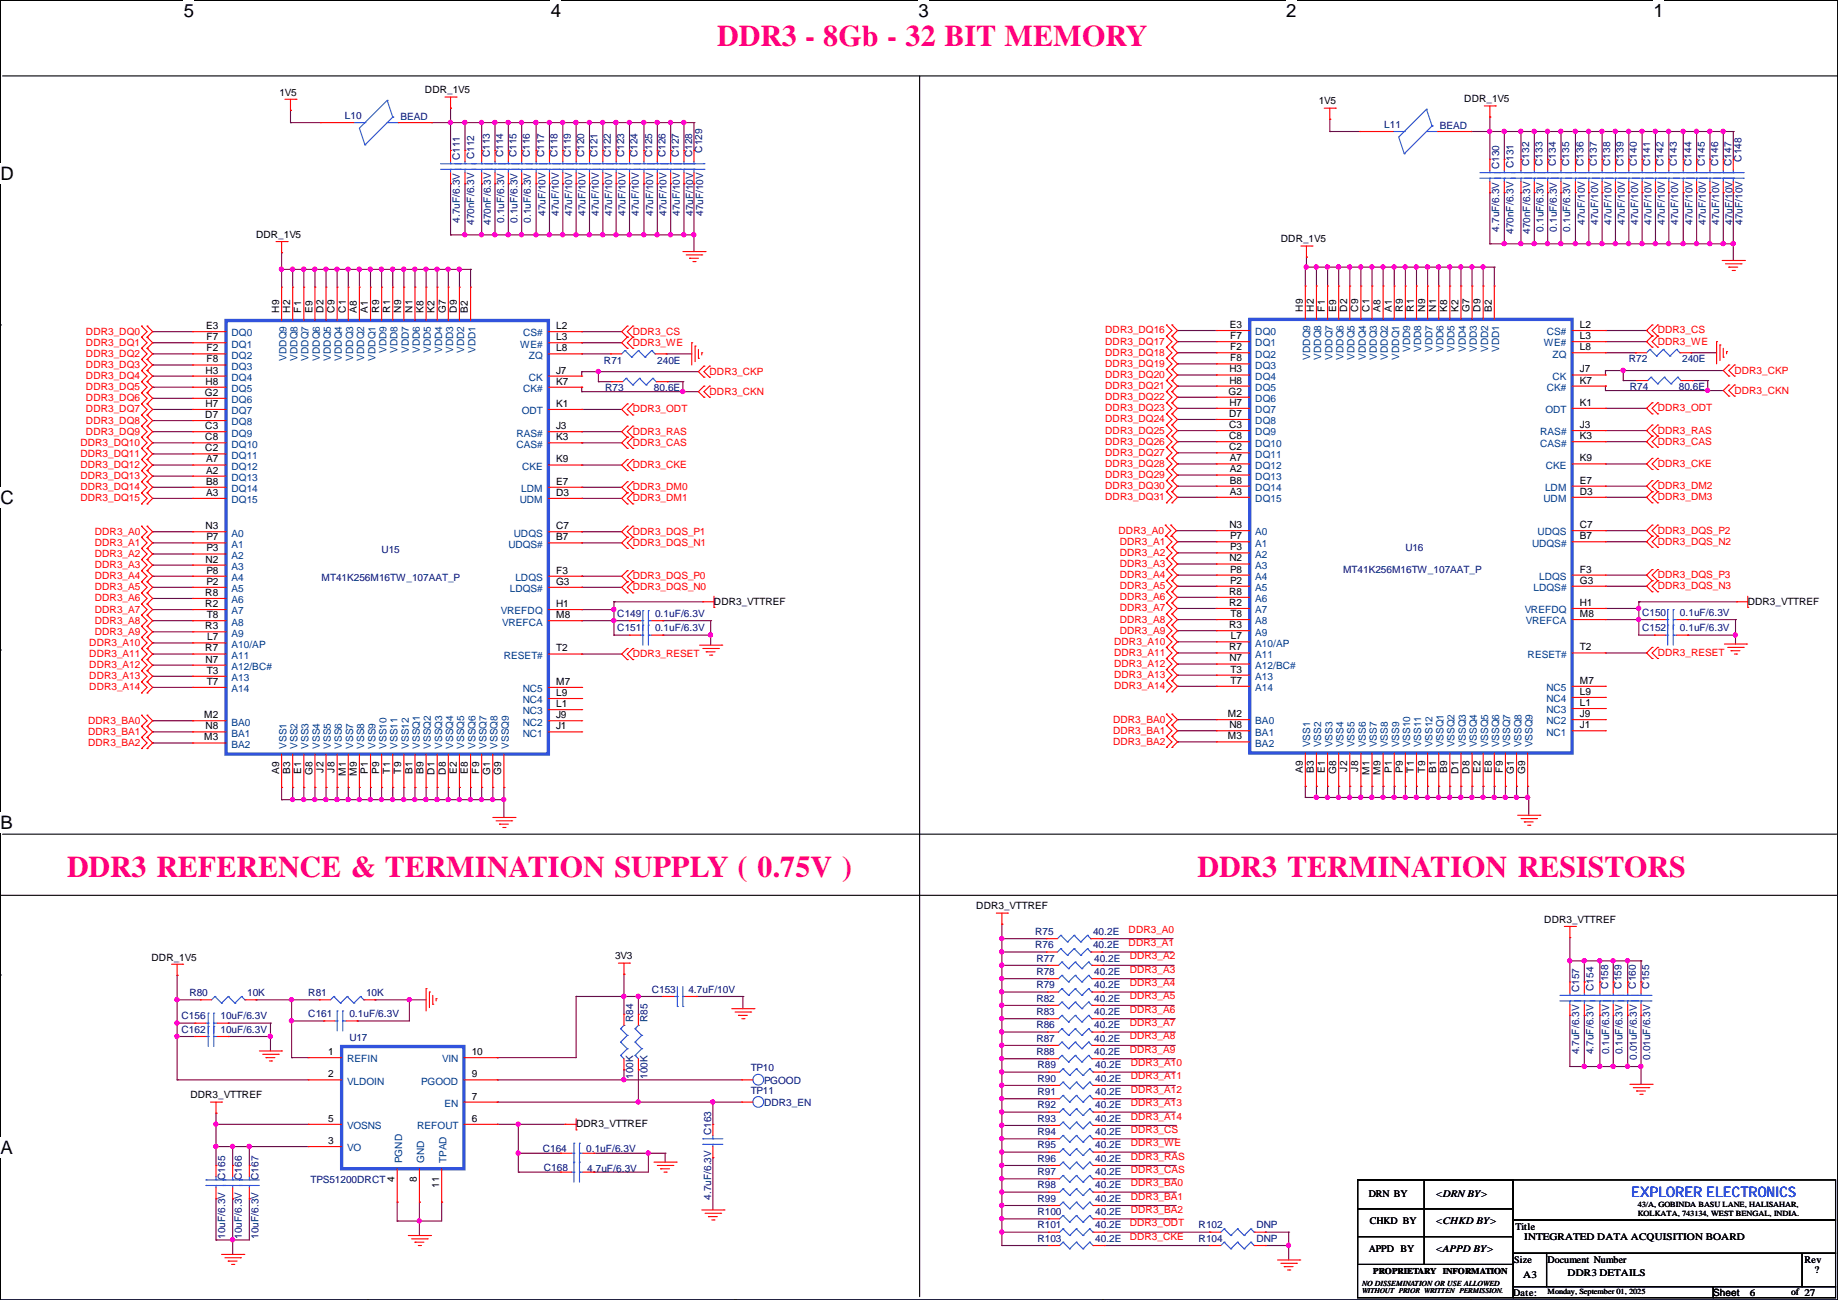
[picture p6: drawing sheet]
<svg xmlns="http://www.w3.org/2000/svg" width="420mm" height="297mm" viewBox="0 0 420 297" stroke-linecap="round" stroke-linejoin="round" font-family="sans-serif">
<defs><g id="words">
<g font-size="6.9" fill="#ff0080">
<text x="163.9" y="10.4">DDR3 - 8Gb - 32 BIT MEMORY</text>
<text x="15.3" y="200.4">DDR3 REFERENCE &amp; TERMINATION SUPPLY ( 0.75V )</text>
<text x="273.6" y="200.4">DDR3 TERMINATION RESISTORS</text>
</g>
<g font-size="4.2">
<text x="42" y="4">5</text>
<text x="125.9" y="4">4</text>
<text x="209.9" y="4">3</text>
<text x="293.9" y="4">2</text>
<text x="377.9" y="4">1</text>
<text x=".1" y="41.1">D</text>
<text x=".1" y="115.2">C</text>
<text x=".1" y="189.5">B</text>
<text x=".1" y="263.7">A</text>
</g>
<text font-size="3.3" fill="#00f" x="372.7" y="273.5">EXPLORER ELECTRONICS</text>
<g font-size="2.3">
<text x="63.8" y="21.8">1V5</text>
<text x="97.1" y="21.3">DDR_1V5</text>
<text x="301.3" y="23.9">1V5</text>
<text x="334.6" y="23.4">DDR_1V5</text>
<text x="58.5" y="54.3">DDR_1V5</text>
<text x="292.7" y="55.4">DDR_1V5</text>
<text x="63.8" y="71.4" transform="rotate(-90 63.8 71.4)">H9</text>
<text x="66.3" y="71.4" transform="rotate(-90 66.3 71.4)">H2</text>
<text x="68.8" y="71.4" transform="rotate(-90 68.8 71.4)">F1</text>
<text x="71.4" y="71.4" transform="rotate(-90 71.4 71.4)">E9</text>
<text x="73.9" y="71.4" transform="rotate(-90 73.9 71.4)">D2</text>
<text x="76.5" y="71.4" transform="rotate(-90 76.5 71.4)">C9</text>
<text x="79" y="71.4" transform="rotate(-90 79 71.4)">C1</text>
<text x="81.5" y="71.4" transform="rotate(-90 81.5 71.4)">A8</text>
<text x="84.1" y="71.4" transform="rotate(-90 84.1 71.4)">A1</text>
<text x="86.6" y="71.4" transform="rotate(-90 86.6 71.4)">R9</text>
<text x="89.2" y="71.4" transform="rotate(-90 89.2 71.4)">R1</text>
<text x="91.7" y="71.4" transform="rotate(-90 91.7 71.4)">N9</text>
<text x="94.2" y="71.4" transform="rotate(-90 94.2 71.4)">N1</text>
<text x="96.8" y="71.4" transform="rotate(-90 96.8 71.4)">K8</text>
<text x="99.3" y="71.4" transform="rotate(-90 99.3 71.4)">K2</text>
<text x="101.9" y="71.4" transform="rotate(-90 101.9 71.4)">G7</text>
<text x="104.4" y="71.4" transform="rotate(-90 104.4 71.4)">D9</text>
<text x="106.9" y="71.4" transform="rotate(-90 106.9 71.4)">B2</text>
<text x="297.7" y="71.2" transform="rotate(-90 297.7 71.2)">H9</text>
<text x="300.2" y="71.2" transform="rotate(-90 300.2 71.2)">H2</text>
<text x="302.8" y="71.2" transform="rotate(-90 302.8 71.2)">F1</text>
<text x="305.3" y="71.2" transform="rotate(-90 305.3 71.2)">E9</text>
<text x="307.8" y="71.2" transform="rotate(-90 307.8 71.2)">D2</text>
<text x="310.4" y="71.2" transform="rotate(-90 310.4 71.2)">C9</text>
<text x="312.9" y="71.2" transform="rotate(-90 312.9 71.2)">C1</text>
<text x="315.5" y="71.2" transform="rotate(-90 315.5 71.2)">A8</text>
<text x="318" y="71.2" transform="rotate(-90 318 71.2)">A1</text>
<text x="320.5" y="71.2" transform="rotate(-90 320.5 71.2)">R9</text>
<text x="323.1" y="71.2" transform="rotate(-90 323.1 71.2)">R1</text>
<text x="325.6" y="71.2" transform="rotate(-90 325.6 71.2)">N9</text>
<text x="328.2" y="71.2" transform="rotate(-90 328.2 71.2)">N1</text>
<text x="330.7" y="71.2" transform="rotate(-90 330.7 71.2)">K8</text>
<text x="333.2" y="71.2" transform="rotate(-90 333.2 71.2)">K2</text>
<text x="335.8" y="71.2" transform="rotate(-90 335.8 71.2)">G7</text>
<text x="338.3" y="71.2" transform="rotate(-90 338.3 71.2)">D9</text>
<text x="340.9" y="71.2" transform="rotate(-90 340.9 71.2)">B2</text>
<text x="47.1" y="75.2">E3</text>
<text x="47.2" y="77.7">F7</text>
<text x="127.1" y="75.2">L2</text>
<text x="127.1" y="77.7">L3</text>
<text x="281" y="74.9">E3</text>
<text x="281.1" y="77.5">F7</text>
<text x="361" y="74.9">L2</text>
<text x="361" y="77.5">L3</text>
<text x="47.2" y="80.3">F2</text>
<text x="47.2" y="82.8">F8</text>
<text x="127.1" y="80.3">L8</text>
<text x="281.1" y="80">F2</text>
<text x="281.1" y="82.5">F8</text>
<text x="361" y="80">L8</text>
<text x="47" y="85.3">H3</text>
<text x="47" y="87.9">H8</text>
<text x="127.1" y="87.9">K7</text>
<text x="127.1" y="85.3">J7</text>
<text x="280.9" y="85.1">H3</text>
<text x="280.9" y="87.6">H8</text>
<text x="361" y="87.6">K7</text>
<text x="361" y="85.1">J7</text>
<text x="46.8" y="90.4">G2</text>
<text x="46.9" y="95.5">D7</text>
<text x="47" y="93">H7</text>
<text x="127.1" y="93">K1</text>
<text x="280.8" y="90.2">G2</text>
<text x="280.8" y="95.2">D7</text>
<text x="280.9" y="92.7">H7</text>
<text x="361" y="92.7">K1</text>
<text x="46.9" y="98">C3</text>
<text x="46.9" y="100.6">C8</text>
<text x="127.1" y="100.6">K3</text>
<text x="127.1" y="98">J3</text>
<text x="280.8" y="97.8">C3</text>
<text x="280.8" y="100.3">C8</text>
<text x="361" y="100.3">K3</text>
<text x="361" y="97.8">J3</text>
<text x="46.9" y="103.1">C2</text>
<text x="47.1" y="105.7">A7</text>
<text x="127.1" y="105.7">K9</text>
<text x="280.8" y="102.9">C2</text>
<text x="281" y="105.4">A7</text>
<text x="281" y="107.9">A2</text>
<text x="361" y="105.4">K9</text>
<text x="47.1" y="108.2">A2</text>
<text x="47.1" y="110.7">B8</text>
<text x="47.1" y="113.3">A3</text>
<text x="127.1" y="113.3">D3</text>
<text x="127.1" y="110.7">E7</text>
<text x="281" y="110.5">B8</text>
<text x="281" y="113">A3</text>
<text x="361" y="113">D3</text>
<text x="361" y="110.5">E7</text>
<text x="47" y="120.9">N3</text>
<text x="47.2" y="123.4">P7</text>
<text x="47.2" y="126">P3</text>
<text x="127.1" y="123.4">B7</text>
<text x="127.1" y="120.9">C7</text>
<text x="280.9" y="120.6">N3</text>
<text x="281.1" y="123.2">P7</text>
<text x="281.1" y="125.7">P3</text>
<text x="361" y="123.2">B7</text>
<text x="361" y="120.6">C7</text>
<text x="47" y="128.5">N2</text>
<text x="47.2" y="131.1">P8</text>
<text x="127.1" y="131.1">F3</text>
<text x="280.9" y="128.3">N2</text>
<text x="281.1" y="130.8">P8</text>
<text x="361" y="130.8">F3</text>
<text x="46.9" y="136.1">R8</text>
<text x="47.2" y="133.6">P2</text>
<text x="127.1" y="133.6">G3</text>
<text x="280.8" y="135.9">R8</text>
<text x="281.1" y="133.3">P2</text>
<text x="361" y="133.3">G3</text>
<text x="46.9" y="138.7">R2</text>
<text x="46.9" y="143.8">R3</text>
<text x="47.2" y="141.2">T8</text>
<text x="127.1" y="141.2">M8</text>
<text x="127.1" y="138.7">H1</text>
<text x="163.2" y="138.2">DDR3_VTTREF</text>
<text x="280.8" y="138.4">R2</text>
<text x="280.8" y="143.5">R3</text>
<text x="281.2" y="141">T8</text>
<text x="361" y="141">M8</text>
<text x="361" y="138.4">H1</text>
<text x="399.4" y="138.2">DDR3_VTTREF</text>
<text x="46.9" y="148.8">R7</text>
<text x="47.3" y="146.3">L7</text>
<text x="127.1" y="148.8">T2</text>
<text x="280.8" y="148.6">R7</text>
<text x="281.3" y="146">L7</text>
<text x="361" y="148.6">T2</text>
<text x="47" y="151.4">N7</text>
<text x="47.2" y="153.9">T3</text>
<text x="280.9" y="151.1">N7</text>
<text x="281.2" y="153.7">T3</text>
<text x="47.2" y="156.5">T7</text>
<text x="127.1" y="161.5">L1</text>
<text x="127.1" y="159">L9</text>
<text x="127.1" y="156.5">M7</text>
<text x="281.2" y="156.2">T7</text>
<text x="361" y="161.3">L1</text>
<text x="361" y="158.7">L9</text>
<text x="361" y="156.2">M7</text>
<text x="46.7" y="164.1">M2</text>
<text x="47" y="166.6">N8</text>
<text x="127.1" y="166.6">J1</text>
<text x="127.1" y="164.1">J9</text>
<text x="280.6" y="163.8">M2</text>
<text x="280.9" y="166.4">N8</text>
<text x="361" y="166.4">J1</text>
<text x="361" y="163.8">J9</text>
<text x="46.7" y="169.2">M3</text>
<text x="280.6" y="168.9">M3</text>
<text x="63.8" y="176.9" transform="rotate(-90 63.8 176.9)">A9</text>
<text x="66.3" y="176.9" transform="rotate(-90 66.3 176.9)">B3</text>
<text x="68.8" y="176.9" transform="rotate(-90 68.8 176.9)">E1</text>
<text x="71.4" y="177.1" transform="rotate(-90 71.4 177.1)">G8</text>
<text x="73.9" y="176.5" transform="rotate(-90 73.9 176.5)">J2</text>
<text x="76.5" y="176.5" transform="rotate(-90 76.5 176.5)">J8</text>
<text x="79" y="177.3" transform="rotate(-90 79 177.3)">M1</text>
<text x="81.5" y="177.3" transform="rotate(-90 81.5 177.3)">M9</text>
<text x="84.1" y="176.9" transform="rotate(-90 84.1 176.9)">P1</text>
<text x="86.6" y="176.9" transform="rotate(-90 86.6 176.9)">P9</text>
<text x="89.2" y="176.8" transform="rotate(-90 89.2 176.8)">T1</text>
<text x="91.7" y="176.8" transform="rotate(-90 91.7 176.8)">T9</text>
<text x="94.2" y="176.9" transform="rotate(-90 94.2 176.9)">B1</text>
<text x="96.8" y="176.9" transform="rotate(-90 96.8 176.9)">B9</text>
<text x="99.3" y="177" transform="rotate(-90 99.3 177)">D1</text>
<text x="101.9" y="177" transform="rotate(-90 101.9 177)">D8</text>
<text x="104.4" y="176.9" transform="rotate(-90 104.4 176.9)">E2</text>
<text x="106.9" y="176.9" transform="rotate(-90 106.9 176.9)">E8</text>
<text x="109.5" y="176.8" transform="rotate(-90 109.5 176.8)">F9</text>
<text x="112" y="177.1" transform="rotate(-90 112 177.1)">G1</text>
<text x="114.6" y="177.1" transform="rotate(-90 114.6 177.1)">G9</text>
<text x="297.7" y="176.6" transform="rotate(-90 297.7 176.6)">A9</text>
<text x="300.2" y="176.6" transform="rotate(-90 300.2 176.6)">B3</text>
<text x="302.8" y="176.6" transform="rotate(-90 302.8 176.6)">E1</text>
<text x="305.3" y="176.9" transform="rotate(-90 305.3 176.9)">G8</text>
<text x="307.8" y="176.3" transform="rotate(-90 307.8 176.3)">J2</text>
<text x="310.4" y="176.3" transform="rotate(-90 310.4 176.3)">J8</text>
<text x="312.9" y="177" transform="rotate(-90 312.9 177)">M1</text>
<text x="315.5" y="177" transform="rotate(-90 315.5 177)">M9</text>
<text x="318" y="176.6" transform="rotate(-90 318 176.6)">P1</text>
<text x="320.5" y="176.6" transform="rotate(-90 320.5 176.6)">P9</text>
<text x="323.1" y="176.5" transform="rotate(-90 323.1 176.5)">T1</text>
<text x="325.6" y="176.5" transform="rotate(-90 325.6 176.5)">T9</text>
<text x="328.2" y="176.6" transform="rotate(-90 328.2 176.6)">B1</text>
<text x="330.7" y="176.6" transform="rotate(-90 330.7 176.6)">B9</text>
<text x="333.2" y="176.8" transform="rotate(-90 333.2 176.8)">D1</text>
<text x="335.8" y="176.8" transform="rotate(-90 335.8 176.8)">D8</text>
<text x="338.3" y="176.6" transform="rotate(-90 338.3 176.6)">E2</text>
<text x="340.9" y="176.6" transform="rotate(-90 340.9 176.6)">E8</text>
<text x="343.4" y="176.5" transform="rotate(-90 343.4 176.5)">F9</text>
<text x="345.9" y="176.9" transform="rotate(-90 345.9 176.9)">G1</text>
<text x="348.5" y="176.9" transform="rotate(-90 348.5 176.9)">G9</text>
<text x="223.1" y="207.8">DDR3_VTTREF</text>
<text x="352.9" y="210.8">DDR3_VTTREF</text>
<text x="34.6" y="219.4">DDR_1V5</text>
<text x="140.5" y="219.2">3V3</text>
<text x="75" y="241">1</text>
<text x="107.8" y="241">10</text>
<text x="43.5" y="250.9">DDR3_VTTREF</text>
<text x="75" y="246.1">2</text>
<text x="107.8" y="251.2">7</text>
<text x="107.8" y="246.1">9</text>
<text x="75" y="256.3">5</text>
<text x="107.8" y="256.3">6</text>
<text x="131.7" y="257.5">DDR3_VTTREF</text>
<text x="75" y="261.4">3</text>
<text x="90.2" y="270.1" transform="rotate(-90 90.2 270.1)">4</text>
<text x="95.2" y="270.1" transform="rotate(-90 95.2 270.1)">8</text>
<text x="100.3" y="271.3" transform="rotate(-90 100.3 271.3)">11</text>
<text x="312.8" y="273.4">DRN BY</text>
<text x="328" y="273.4">&lt;DRN BY&gt;</text>
<text x="313" y="279.7">CHKD BY</text>
<text x="328" y="279.7">&lt;CHKD BY&gt;</text>
<text x="346.3" y="281">Title</text>
<text x="312.8" y="286.1">APPD BY</text>
<text x="328" y="286.1">&lt;APPD BY&gt;</text>
<text x="348.3" y="283.3">INTEGRATED DATA ACQUISITION BOARD</text>
<text x="346" y="288.6">Size</text>
<text x="348.1" y="291.9">A3</text>
<text x="353.7" y="288.6">Document Number</text>
<text x="358.2" y="291.4">DDR3 DETAILS</text>
<text x="412.3" y="288.6">Rev</text>
<text x="414.6" y="290.9">?</text>
<text x="345.8" y="296">Date:</text>
<text x="391.5" y="296.2">Sheet</text>
<text x="399.9" y="296">6</text>
</g>
<g font-size="2.3" fill="#000080">
<text x="78.8" y="27.2">L10</text>
<text x="91.5" y="27.4">BEAD</text>
<text x="316.3" y="29.2">L11</text>
<text x="329" y="29.5">BEAD</text>
<text x="111.9" y="35.9" transform="rotate(-90 111.9 35.9)">C113</text>
<text x="115" y="35.9" transform="rotate(-90 115 35.9)">C114</text>
<text x="118" y="35.9" transform="rotate(-90 118 35.9)">C115</text>
<text x="121.1" y="35.9" transform="rotate(-90 121.1 35.9)">C116</text>
<text x="124.4" y="35.9" transform="rotate(-90 124.4 35.9)">C117</text>
<text x="127.4" y="35.9" transform="rotate(-90 127.4 35.9)">C118</text>
<text x="130.5" y="35.9" transform="rotate(-90 130.5 35.9)">C119</text>
<text x="133.5" y="35.9" transform="rotate(-90 133.5 35.9)">C120</text>
<text x="136.6" y="35.9" transform="rotate(-90 136.6 35.9)">C121</text>
<text x="139.6" y="35.9" transform="rotate(-90 139.6 35.9)">C122</text>
<text x="142.7" y="35.9" transform="rotate(-90 142.7 35.9)">C123</text>
<text x="145.7" y="35.9" transform="rotate(-90 145.7 35.9)">C124</text>
<text x="149" y="35.9" transform="rotate(-90 149 35.9)">C125</text>
<text x="152.1" y="35.9" transform="rotate(-90 152.1 35.9)">C126</text>
<text x="155.1" y="35.9" transform="rotate(-90 155.1 35.9)">C127</text>
<text x="158.2" y="35.9" transform="rotate(-90 158.2 35.9)">C128</text>
<text x="160.4" y="34.9" transform="rotate(-90 160.4 34.9)">C129</text>
<text x="105.1" y="36.7" transform="rotate(-90 105.1 36.7)">C111</text>
<text x="108.4" y="36.4" transform="rotate(-90 108.4 36.4)">C112</text>
<text x="342.6" y="38.7" transform="rotate(-90 342.6 38.7)">C130</text>
<text x="345.9" y="38.4" transform="rotate(-90 345.9 38.4)">C131</text>
<text x="349.4" y="37.9" transform="rotate(-90 349.4 37.9)">C132</text>
<text x="352.5" y="37.9" transform="rotate(-90 352.5 37.9)">C133</text>
<text x="355.5" y="37.9" transform="rotate(-90 355.5 37.9)">C134</text>
<text x="358.6" y="37.9" transform="rotate(-90 358.6 37.9)">C135</text>
<text x="361.9" y="37.9" transform="rotate(-90 361.9 37.9)">C136</text>
<text x="364.9" y="37.9" transform="rotate(-90 364.9 37.9)">C137</text>
<text x="368" y="37.9" transform="rotate(-90 368 37.9)">C138</text>
<text x="371" y="37.9" transform="rotate(-90 371 37.9)">C139</text>
<text x="374.1" y="37.9" transform="rotate(-90 374.1 37.9)">C140</text>
<text x="377.1" y="37.9" transform="rotate(-90 377.1 37.9)">C141</text>
<text x="380.2" y="37.9" transform="rotate(-90 380.2 37.9)">C142</text>
<text x="383.2" y="37.9" transform="rotate(-90 383.2 37.9)">C143</text>
<text x="386.5" y="37.9" transform="rotate(-90 386.5 37.9)">C144</text>
<text x="389.6" y="37.9" transform="rotate(-90 389.6 37.9)">C145</text>
<text x="392.6" y="37.9" transform="rotate(-90 392.6 37.9)">C146</text>
<text x="395.6" y="37.9" transform="rotate(-90 395.6 37.9)">C147</text>
<text x="397.9" y="36.9" transform="rotate(-90 397.9 36.9)">C148</text>
<text x="105.1" y="50.9" transform="rotate(-90 105.1 50.9)">4.7uF/6.3V</text>
<text x="108.4" y="51.4" transform="rotate(-90 108.4 51.4)">470nF/6.3V</text>
<text x="112.2" y="51.4" transform="rotate(-90 112.2 51.4)">470nF/6.3V</text>
<text x="115.2" y="50.9" transform="rotate(-90 115.2 50.9)">0.1uF/6.3V</text>
<text x="118.3" y="50.9" transform="rotate(-90 118.3 50.9)">0.1uF/6.3V</text>
<text x="121.3" y="50.9" transform="rotate(-90 121.3 50.9)">0.1uF/6.3V</text>
<text x="124.6" y="49.4" transform="rotate(-90 124.6 49.4)">47uF/10V</text>
<text x="127.7" y="49.4" transform="rotate(-90 127.7 49.4)">47uF/10V</text>
<text x="130.7" y="49.4" transform="rotate(-90 130.7 49.4)">47uF/10V</text>
<text x="133.8" y="49.4" transform="rotate(-90 133.8 49.4)">47uF/10V</text>
<text x="136.8" y="49.4" transform="rotate(-90 136.8 49.4)">47uF/10V</text>
<text x="139.9" y="49.4" transform="rotate(-90 139.9 49.4)">47uF/10V</text>
<text x="142.9" y="49.4" transform="rotate(-90 142.9 49.4)">47uF/10V</text>
<text x="146" y="49.4" transform="rotate(-90 146 49.4)">47uF/10V</text>
<text x="149.3" y="49.4" transform="rotate(-90 149.3 49.4)">47uF/10V</text>
<text x="152.3" y="49.4" transform="rotate(-90 152.3 49.4)">47uF/10V</text>
<text x="155.4" y="49.4" transform="rotate(-90 155.4 49.4)">47uF/10V</text>
<text x="158.4" y="49.4" transform="rotate(-90 158.4 49.4)">47uF/10V</text>
<text x="160.7" y="49.4" transform="rotate(-90 160.7 49.4)">47uF/10V</text>
<text x="342.6" y="52.9" transform="rotate(-90 342.6 52.9)">4.7uF/6.3V</text>
<text x="345.9" y="53.4" transform="rotate(-90 345.9 53.4)">470nF/6.3V</text>
<text x="349.7" y="53.4" transform="rotate(-90 349.7 53.4)">470nF/6.3V</text>
<text x="352.7" y="52.9" transform="rotate(-90 352.7 52.9)">0.1uF/6.3V</text>
<text x="355.8" y="52.9" transform="rotate(-90 355.8 52.9)">0.1uF/6.3V</text>
<text x="358.8" y="52.9" transform="rotate(-90 358.8 52.9)">0.1uF/6.3V</text>
<text x="362.1" y="51.4" transform="rotate(-90 362.1 51.4)">47uF/10V</text>
<text x="365.2" y="51.4" transform="rotate(-90 365.2 51.4)">47uF/10V</text>
<text x="368.2" y="51.4" transform="rotate(-90 368.2 51.4)">47uF/10V</text>
<text x="371.3" y="51.4" transform="rotate(-90 371.3 51.4)">47uF/10V</text>
<text x="374.3" y="51.4" transform="rotate(-90 374.3 51.4)">47uF/10V</text>
<text x="377.4" y="51.4" transform="rotate(-90 377.4 51.4)">47uF/10V</text>
<text x="380.4" y="51.4" transform="rotate(-90 380.4 51.4)">47uF/10V</text>
<text x="383.5" y="51.4" transform="rotate(-90 383.5 51.4)">47uF/10V</text>
<text x="386.8" y="51.4" transform="rotate(-90 386.8 51.4)">47uF/10V</text>
<text x="389.8" y="51.4" transform="rotate(-90 389.8 51.4)">47uF/10V</text>
<text x="392.9" y="51.4" transform="rotate(-90 392.9 51.4)">47uF/10V</text>
<text x="395.9" y="51.4" transform="rotate(-90 395.9 51.4)">47uF/10V</text>
<text x="398.2" y="51.4" transform="rotate(-90 398.2 51.4)">47uF/10V</text>
<text x="138" y="83">R71</text>
<text x="150.2" y="83">240E</text>
<text x="372.2" y="82.8">R72</text>
<text x="384.4" y="82.8">240E</text>
<text x="138.3" y="89.4">R73</text>
<text x="149.4" y="89.4">80.6E</text>
<text x="372.4" y="89.1">R74</text>
<text x="383.6" y="89.1">80.6E</text>
<text x="321.1" y="126">U16</text>
<text x="87.2" y="126.2">U15</text>
<text x="306.9" y="130.8">MT41K256M16TW_107AAT_P</text>
<text x="73.5" y="132.8">MT41K256M16TW_107AAT_P</text>
<text x="141.1" y="141">C149</text>
<text x="149.7" y="141">0.1uF/6.3V</text>
<text x="375.2" y="140.7">C150</text>
<text x="383.9" y="140.7">0.1uF/6.3V</text>
<text x="141.1" y="144.3">C151</text>
<text x="149.7" y="144.3">0.1uF/6.3V</text>
<text x="375.2" y="144.3">C152</text>
<text x="383.9" y="144.3">0.1uF/6.3V</text>
<text x="236.6" y="213.6">R75</text>
<text x="249.8" y="213.6">40.2E</text>
<text x="236.6" y="216.7">R76</text>
<text x="236.8" y="219.7">R77</text>
<text x="249.8" y="216.7">40.2E</text>
<text x="250" y="219.7">40.2E</text>
<text x="43.3" y="227.6">R80</text>
<text x="56.5" y="227.6">10K</text>
<text x="70.4" y="227.6">R81</text>
<text x="83.7" y="227.6">10K</text>
<text x="148.9" y="226.8">C153</text>
<text x="157.3" y="226.8">4.7uF/10V</text>
<text x="236.8" y="222.7">R78</text>
<text x="236.8" y="225.8">R79</text>
<text x="250" y="222.7">40.2E</text>
<text x="250" y="225.8">40.2E</text>
<text x="360.8" y="226.6" transform="rotate(-90 360.8 226.6)">C157</text>
<text x="364.2" y="226.4" transform="rotate(-90 364.2 226.4)">C154</text>
<text x="367.5" y="225.9" transform="rotate(-90 367.5 225.9)">C158</text>
<text x="370.5" y="225.9" transform="rotate(-90 370.5 225.9)">C159</text>
<text x="373.8" y="225.9" transform="rotate(-90 373.8 225.9)">C160</text>
<text x="376.9" y="225.9" transform="rotate(-90 376.9 225.9)">C155</text>
<text x="41.5" y="232.9">C156</text>
<text x="50.4" y="232.9">10uF/6.3V</text>
<text x="70.4" y="232.4">C161</text>
<text x="79.8" y="232.4">0.1uF/6.3V</text>
<text x="144.7" y="233.5" transform="rotate(-90 144.7 233.5)">R84</text>
<text x="148" y="233.5" transform="rotate(-90 148 233.5)">R85</text>
<text x="236.8" y="231.9">R83</text>
<text x="236.8" y="228.8">R82</text>
<text x="250" y="231.9">40.2E</text>
<text x="250" y="228.8">40.2E</text>
<text x="41.5" y="236">C162</text>
<text x="50.4" y="236">10uF/6.3V</text>
<text x="79.8" y="237.7">U17</text>
<text x="236.8" y="238">R87</text>
<text x="236.8" y="234.9">R86</text>
<text x="250" y="238">40.2E</text>
<text x="250" y="234.9">40.2E</text>
<text x="171.5" y="244.6">TP10</text>
<text x="236.8" y="241">R88</text>
<text x="237.1" y="244.1">R89</text>
<text x="250" y="241">40.2E</text>
<text x="250.3" y="244.1">40.2E</text>
<text x="360.8" y="240.9" transform="rotate(-90 360.8 240.9)">4.7uF/6.3V</text>
<text x="364.2" y="240.9" transform="rotate(-90 364.2 240.9)">4.7uF/6.3V</text>
<text x="367.7" y="240.9" transform="rotate(-90 367.7 240.9)">0.1uF/6.3V</text>
<text x="370.8" y="240.9" transform="rotate(-90 370.8 240.9)">0.1uF/6.3V</text>
<text x="374.1" y="242.1" transform="rotate(-90 374.1 242.1)">0.01uF/6.3V</text>
<text x="377.1" y="242.1" transform="rotate(-90 377.1 242.1)">0.01uF/6.3V</text>
<text x="144.7" y="246.5" transform="rotate(-90 144.7 246.5)">100K</text>
<text x="148" y="246.5" transform="rotate(-90 148 246.5)">100K</text>
<text x="171.5" y="249.9">TP11</text>
<text x="174.6" y="247.6">PGOOD</text>
<text x="237.1" y="247.1">R90</text>
<text x="237.1" y="250.2">R91</text>
<text x="250.3" y="247.1">40.2E</text>
<text x="250.3" y="250.2">40.2E</text>
<text x="174.6" y="252.7">DDR3_EN</text>
<text x="237.1" y="256.3">R93</text>
<text x="237.1" y="253.2">R92</text>
<text x="250.3" y="256.3">40.2E</text>
<text x="250.3" y="253.2">40.2E</text>
<text x="124" y="263.1">C164</text>
<text x="133.9" y="263.1">0.1uF/6.3V</text>
<text x="162.5" y="259.4" transform="rotate(-90 162.5 259.4)">C163</text>
<text x="237.1" y="259.3">R94</text>
<text x="237.1" y="262.4">R95</text>
<text x="250.3" y="259.3">40.2E</text>
<text x="250.3" y="262.4">40.2E</text>
<text x="51.5" y="269.6" transform="rotate(-90 51.5 269.6)">C165</text>
<text x="55.3" y="269.6" transform="rotate(-90 55.3 269.6)">C166</text>
<text x="59.1" y="269.6" transform="rotate(-90 59.1 269.6)">C167</text>
<text x="124.3" y="267.5">C168</text>
<text x="134.2" y="267.7">4.7uF/6.3V</text>
<text x="237.1" y="265.4">R96</text>
<text x="237.1" y="268.5">R97</text>
<text x="250.3" y="265.4">40.2E</text>
<text x="250.3" y="268.5">40.2E</text>
<text x="71" y="270.2">TPS51200DRCT</text>
<text x="162.5" y="274.1" transform="rotate(-90 162.5 274.1)">4.7uF/6.3V</text>
<text x="237.1" y="271.5">R98</text>
<text x="237.1" y="274.6">R99</text>
<text x="250.3" y="271.5">40.2E</text>
<text x="250.3" y="274.6">40.2E</text>
<text x="237.1" y="277.6">R100</text>
<text x="237.1" y="280.7">R101</text>
<text x="250.3" y="277.6">40.2E</text>
<text x="250.3" y="280.7">40.2E</text>
<text x="273.9" y="280.7">R102</text>
<text x="287.1" y="280.7">DNP</text>
<text x="51.5" y="283" transform="rotate(-90 51.5 283)">10uF/6.3V</text>
<text x="55.3" y="283" transform="rotate(-90 55.3 283)">10uF/6.3V</text>
<text x="59.1" y="283" transform="rotate(-90 59.1 283)">10uF/6.3V</text>
<text x="237.1" y="283.7">R103</text>
<text x="250.3" y="283.7">40.2E</text>
<text x="273.9" y="283.7">R104</text>
<text x="287.1" y="283.7">DNP</text>
</g>
<g font-size="2.3" fill="#f00">
<text x="19.6" y="76.4">DDR3_DQ0</text>
<text x="144.6" y="76.4">DDR3_CS</text>
<text x="252.6" y="76.2">DDR3_DQ16</text>
<text x="378.8" y="76.2">DDR3_CS</text>
<text x="19.6" y="79">DDR3_DQ1</text>
<text x="19.6" y="81.5">DDR3_DQ2</text>
<text x="144.6" y="79">DDR3_WE</text>
<text x="252.6" y="78.7">DDR3_DQ17</text>
<text x="252.6" y="81.3">DDR3_DQ18</text>
<text x="252.6" y="83.8">DDR3_DQ19</text>
<text x="378.8" y="78.7">DDR3_WE</text>
<text x="19.6" y="84.1">DDR3_DQ3</text>
<text x="19.6" y="86.6">DDR3_DQ4</text>
<text x="19.6" y="89.1">DDR3_DQ5</text>
<text x="162.1" y="85.6">DDR3_CKP</text>
<text x="252.6" y="86.3">DDR3_DQ20</text>
<text x="252.6" y="88.9">DDR3_DQ21</text>
<text x="396.3" y="89.9">DDR3_CKN</text>
<text x="396.3" y="85.3">DDR3_CKP</text>
<text x="19.6" y="91.7">DDR3_DQ6</text>
<text x="19.6" y="94.2">DDR3_DQ7</text>
<text x="144.6" y="94.2">DDR3_ODT</text>
<text x="162.1" y="90.2">DDR3_CKN</text>
<text x="252.6" y="91.4">DDR3_DQ22</text>
<text x="252.6" y="94">DDR3_DQ23</text>
<text x="378.8" y="94">DDR3_ODT</text>
<text x="18.4" y="101.8">DDR3_DQ10</text>
<text x="19.6" y="96.8">DDR3_DQ8</text>
<text x="19.6" y="99.3">DDR3_DQ9</text>
<text x="144.6" y="101.8">DDR3_CAS</text>
<text x="144.6" y="99.3">DDR3_RAS</text>
<text x="252.6" y="96.5">DDR3_DQ24</text>
<text x="252.6" y="99">DDR3_DQ25</text>
<text x="252.6" y="101.6">DDR3_DQ26</text>
<text x="378.8" y="101.6">DDR3_CAS</text>
<text x="378.8" y="99">DDR3_RAS</text>
<text x="18.4" y="104.4">DDR3_DQ11</text>
<text x="18.4" y="106.9">DDR3_DQ12</text>
<text x="144.6" y="106.9">DDR3_CKE</text>
<text x="252.6" y="104.1">DDR3_DQ27</text>
<text x="252.6" y="106.7">DDR3_DQ28</text>
<text x="378.8" y="106.7">DDR3_CKE</text>
<text x="18.4" y="109.5">DDR3_DQ13</text>
<text x="18.4" y="112">DDR3_DQ14</text>
<text x="144.6" y="112">DDR3_DM0</text>
<text x="252.6" y="109.2">DDR3_DQ29</text>
<text x="252.6" y="111.7">DDR3_DQ30</text>
<text x="378.8" y="111.7">DDR3_DM2</text>
<text x="18.4" y="114.5">DDR3_DQ15</text>
<text x="144.6" y="114.5">DDR3_DM1</text>
<text x="252.6" y="114.3">DDR3_DQ31</text>
<text x="378.8" y="114.3">DDR3_DM3</text>
<text x="21.7" y="122.2">DDR3_A0</text>
<text x="21.7" y="124.7">DDR3_A1</text>
<text x="144.6" y="124.7">DDR3_DQS_N1</text>
<text x="144.6" y="122.2">DDR3_DQS_P1</text>
<text x="255.6" y="121.9">DDR3_A0</text>
<text x="255.9" y="124.4">DDR3_A1</text>
<text x="378.8" y="124.4">DDR3_DQS_N2</text>
<text x="378.8" y="121.9">DDR3_DQS_P2</text>
<text x="21.7" y="127.2">DDR3_A2</text>
<text x="21.7" y="129.8">DDR3_A3</text>
<text x="255.9" y="127">DDR3_A2</text>
<text x="255.9" y="129.5">DDR3_A3</text>
<text x="21.7" y="132.3">DDR3_A4</text>
<text x="21.7" y="134.9">DDR3_A5</text>
<text x="21.7" y="137.4">DDR3_A6</text>
<text x="144.6" y="134.9">DDR3_DQS_N0</text>
<text x="144.6" y="132.3">DDR3_DQS_P0</text>
<text x="255.9" y="132.1">DDR3_A4</text>
<text x="255.9" y="134.6">DDR3_A5</text>
<text x="255.9" y="137.1">DDR3_A6</text>
<text x="378.8" y="134.6">DDR3_DQS_N3</text>
<text x="378.8" y="132.1">DDR3_DQS_P3</text>
<text x="21.7" y="139.9">DDR3_A7</text>
<text x="21.7" y="142.5">DDR3_A8</text>
<text x="255.9" y="139.7">DDR3_A7</text>
<text x="255.9" y="142.2">DDR3_A8</text>
<text x="20.4" y="147.6">DDR3_A10</text>
<text x="21.7" y="145">DDR3_A9</text>
<text x="254.6" y="147.3">DDR3_A10</text>
<text x="254.6" y="149.8">DDR3_A11</text>
<text x="255.9" y="144.8">DDR3_A9</text>
<text x="378.8" y="149.8">DDR3_RESET</text>
<text x="20.4" y="150.1">DDR3_A11</text>
<text x="20.4" y="152.6">DDR3_A12</text>
<text x="20.4" y="155.2">DDR3_A13</text>
<text x="144.6" y="150.1">DDR3_RESET</text>
<text x="254.6" y="152.4">DDR3_A12</text>
<text x="254.6" y="154.9">DDR3_A13</text>
<text x="20.4" y="157.7">DDR3_A14</text>
<text x="254.6" y="157.5">DDR3_A14</text>
<text x="20.2" y="165.3">DDR3_BA0</text>
<text x="20.2" y="167.9">DDR3_BA1</text>
<text x="254.3" y="165.1">DDR3_BA0</text>
<text x="254.3" y="167.6">DDR3_BA1</text>
<text x="20.2" y="170.4">DDR3_BA2</text>
<text x="254.3" y="170.2">DDR3_BA2</text>
<text x="257.9" y="213.1">DDR3_A0</text>
<text x="257.9" y="216.1">DDR3_A1</text>
<text x="258.1" y="219.2">DDR3_A2</text>
<text x="258.1" y="222.2">DDR3_A3</text>
<text x="258.1" y="225.3">DDR3_A4</text>
<text x="258.1" y="228.3">DDR3_A5</text>
<text x="258.1" y="231.4">DDR3_A6</text>
<text x="258.1" y="234.4">DDR3_A7</text>
<text x="258.1" y="237.5">DDR3_A8</text>
<text x="258.1" y="240.5">DDR3_A9</text>
<text x="258.4" y="243.6">DDR3_A10</text>
<text x="258.4" y="246.6">DDR3_A11</text>
<text x="258.4" y="249.7">DDR3_A12</text>
<text x="258.4" y="252.7">DDR3_A13</text>
<text x="258.4" y="255.8">DDR3_A14</text>
<text x="258.4" y="258.8">DDR3_CS</text>
<text x="258.4" y="261.9">DDR3_WE</text>
<text x="258.4" y="264.9">DDR3_RAS</text>
<text x="258.4" y="268">DDR3_CAS</text>
<text x="258.4" y="271">DDR3_BA0</text>
<text x="258.4" y="274.1">DDR3_BA1</text>
<text x="258.1" y="280.2">DDR3_ODT</text>
<text x="258.4" y="277.1">DDR3_BA2</text>
<text x="258.1" y="283.2">DDR3_CKE</text>
</g>
<g font-size="2.3" fill="#004080">
<text x="52.9" y="76.9">DQ0</text>
<text x="119.5" y="76.9">CS#</text>
<text x="286.9" y="76.6">DQ0</text>
<text x="353.5" y="76.6">CS#</text>
<text x="52.9" y="79.4">DQ1</text>
<text x="52.9" y="81.9">DQ2</text>
<text x="65.4" y="82.5" transform="rotate(-90 65.4 82.5)">VDDQ9</text>
<text x="68" y="82.5" transform="rotate(-90 68 82.5)">VDDQ8</text>
<text x="70.5" y="82.5" transform="rotate(-90 70.5 82.5)">VDDQ7</text>
<text x="73.1" y="82.5" transform="rotate(-90 73.1 82.5)">VDDQ6</text>
<text x="75.6" y="82.5" transform="rotate(-90 75.6 82.5)">VDDQ5</text>
<text x="78.1" y="82.5" transform="rotate(-90 78.1 82.5)">VDDQ4</text>
<text x="80.7" y="82.5" transform="rotate(-90 80.7 82.5)">VDDQ3</text>
<text x="83.2" y="82.5" transform="rotate(-90 83.2 82.5)">VDDQ2</text>
<text x="85.8" y="82.5" transform="rotate(-90 85.8 82.5)">VDDQ1</text>
<text x="88.3" y="80.7" transform="rotate(-90 88.3 80.7)">VDD9</text>
<text x="90.8" y="80.7" transform="rotate(-90 90.8 80.7)">VDD8</text>
<text x="93.4" y="80.7" transform="rotate(-90 93.4 80.7)">VDD7</text>
<text x="95.9" y="80.7" transform="rotate(-90 95.9 80.7)">VDD6</text>
<text x="98.5" y="80.7" transform="rotate(-90 98.5 80.7)">VDD5</text>
<text x="101" y="80.7" transform="rotate(-90 101 80.7)">VDD4</text>
<text x="103.5" y="80.7" transform="rotate(-90 103.5 80.7)">VDD3</text>
<text x="106.1" y="80.7" transform="rotate(-90 106.1 80.7)">VDD2</text>
<text x="108.6" y="80.7" transform="rotate(-90 108.6 80.7)">VDD1</text>
<text x="118.9" y="79.4">WE#</text>
<text x="120.8" y="81.9">ZQ</text>
<text x="286.9" y="79.2">DQ1</text>
<text x="286.9" y="81.7">DQ2</text>
<text x="299.4" y="82.2" transform="rotate(-90 299.4 82.2)">VDDQ9</text>
<text x="301.9" y="82.2" transform="rotate(-90 301.9 82.2)">VDDQ8</text>
<text x="304.5" y="82.2" transform="rotate(-90 304.5 82.2)">VDDQ7</text>
<text x="307" y="82.2" transform="rotate(-90 307 82.2)">VDDQ6</text>
<text x="309.5" y="82.2" transform="rotate(-90 309.5 82.2)">VDDQ5</text>
<text x="312.1" y="82.2" transform="rotate(-90 312.1 82.2)">VDDQ4</text>
<text x="314.6" y="82.2" transform="rotate(-90 314.6 82.2)">VDDQ3</text>
<text x="317.2" y="82.2" transform="rotate(-90 317.2 82.2)">VDDQ2</text>
<text x="319.7" y="82.2" transform="rotate(-90 319.7 82.2)">VDDQ1</text>
<text x="322.2" y="80.4" transform="rotate(-90 322.2 80.4)">VDD9</text>
<text x="324.8" y="80.4" transform="rotate(-90 324.8 80.4)">VDD8</text>
<text x="327.3" y="80.4" transform="rotate(-90 327.3 80.4)">VDD7</text>
<text x="329.9" y="80.4" transform="rotate(-90 329.9 80.4)">VDD6</text>
<text x="332.4" y="80.4" transform="rotate(-90 332.4 80.4)">VDD5</text>
<text x="334.9" y="80.4" transform="rotate(-90 334.9 80.4)">VDD4</text>
<text x="337.5" y="80.4" transform="rotate(-90 337.5 80.4)">VDD3</text>
<text x="340" y="80.4" transform="rotate(-90 340 80.4)">VDD2</text>
<text x="342.6" y="80.4" transform="rotate(-90 342.6 80.4)">VDD1</text>
<text x="352.8" y="79.2">WE#</text>
<text x="354.8" y="81.7">ZQ</text>
<text x="52.9" y="84.5">DQ3</text>
<text x="52.9" y="87">DQ4</text>
<text x="52.9" y="89.6">DQ5</text>
<text x="119.5" y="89.6">CK#</text>
<text x="120.8" y="87">CK</text>
<text x="286.9" y="84.2">DQ3</text>
<text x="286.9" y="86.8">DQ4</text>
<text x="286.9" y="89.3">DQ5</text>
<text x="353.5" y="89.3">CK#</text>
<text x="354.8" y="86.8">CK</text>
<text x="52.9" y="92.1">DQ6</text>
<text x="52.9" y="94.6">DQ7</text>
<text x="119.2" y="94.6">ODT</text>
<text x="286.9" y="91.9">DQ6</text>
<text x="286.9" y="94.4">DQ7</text>
<text x="353.1" y="94.4">ODT</text>
<text x="52.9" y="97.2">DQ8</text>
<text x="52.9" y="99.7">DQ9</text>
<text x="118" y="99.7">RAS#</text>
<text x="286.9" y="96.9">DQ8</text>
<text x="286.9" y="99.5">DQ9</text>
<text x="352" y="99.5">RAS#</text>
<text x="52.9" y="102.3">DQ10</text>
<text x="52.9" y="104.8">DQ11</text>
<text x="52.9" y="107.3">DQ12</text>
<text x="118" y="102.3">CAS#</text>
<text x="119.3" y="107.3">CKE</text>
<text x="286.9" y="102">DQ10</text>
<text x="286.9" y="104.6">DQ11</text>
<text x="286.9" y="107.1">DQ12</text>
<text x="352" y="102">CAS#</text>
<text x="353.2" y="107.1">CKE</text>
<text x="52.9" y="109.9">DQ13</text>
<text x="52.9" y="112.4">DQ14</text>
<text x="119.1" y="112.4">LDM</text>
<text x="286.9" y="109.6">DQ13</text>
<text x="286.9" y="112.2">DQ14</text>
<text x="353.1" y="112.2">LDM</text>
<text x="52.9" y="115">DQ15</text>
<text x="118.8" y="115">UDM</text>
<text x="286.9" y="114.7">DQ15</text>
<text x="352.7" y="114.7">UDM</text>
<text x="52.9" y="122.6">A0</text>
<text x="52.9" y="125.1">A1</text>
<text x="116.2" y="125.1">UDQS#</text>
<text x="117.4" y="122.6">UDQS</text>
<text x="286.9" y="122.3">A0</text>
<text x="286.9" y="124.9">A1</text>
<text x="350.1" y="124.9">UDQS#</text>
<text x="351.4" y="122.3">UDQS</text>
<text x="52.9" y="127.7">A2</text>
<text x="52.9" y="130.2">A3</text>
<text x="286.9" y="127.4">A2</text>
<text x="286.9" y="130">A3</text>
<text x="52.9" y="132.7">A4</text>
<text x="52.9" y="135.3">A5</text>
<text x="52.9" y="137.8">A6</text>
<text x="116.5" y="135.3">LDQS#</text>
<text x="117.8" y="132.7">LDQS</text>
<text x="286.9" y="132.5">A4</text>
<text x="286.9" y="135">A5</text>
<text x="286.9" y="137.6">A6</text>
<text x="350.4" y="135">LDQS#</text>
<text x="351.7" y="132.5">LDQS</text>
<text x="52.9" y="140.4">A7</text>
<text x="52.9" y="142.9">A8</text>
<text x="114.5" y="140.4">VREFDQ</text>
<text x="114.7" y="142.9">VREFCA</text>
<text x="286.9" y="140.1">A7</text>
<text x="286.9" y="142.7">A8</text>
<text x="348.4" y="140.1">VREFDQ</text>
<text x="348.7" y="142.7">VREFCA</text>
<text x="52.9" y="145.4">A9</text>
<text x="52.9" y="148">A10/AP</text>
<text x="286.9" y="145.2">A9</text>
<text x="286.9" y="147.7">A10/AP</text>
<text x="52.9" y="150.5">A11</text>
<text x="52.9" y="153.1">A12/BC#</text>
<text x="52.9" y="155.6">A13</text>
<text x="115.1" y="150.5">RESET#</text>
<text x="286.9" y="150.3">A11</text>
<text x="286.9" y="152.8">A12/BC#</text>
<text x="286.9" y="155.4">A13</text>
<text x="349.1" y="150.3">RESET#</text>
<text x="52.9" y="158.1">A14</text>
<text x="119.5" y="160.7">NC4</text>
<text x="119.5" y="158.1">NC5</text>
<text x="286.9" y="157.9">A14</text>
<text x="353.4" y="160.4">NC4</text>
<text x="353.4" y="157.9">NC5</text>
<text x="52.9" y="165.8">BA0</text>
<text x="119.5" y="165.8">NC2</text>
<text x="119.5" y="163.2">NC3</text>
<text x="286.9" y="165.5">BA0</text>
<text x="353.4" y="165.5">NC2</text>
<text x="353.4" y="163">NC3</text>
<text x="52.9" y="168.3">BA1</text>
<text x="52.9" y="170.8">BA2</text>
<text x="65.4" y="171" transform="rotate(-90 65.4 171)">VSS1</text>
<text x="68" y="171" transform="rotate(-90 68 171)">VSS2</text>
<text x="70.5" y="171" transform="rotate(-90 70.5 171)">VSS3</text>
<text x="73.1" y="171" transform="rotate(-90 73.1 171)">VSS4</text>
<text x="75.6" y="171" transform="rotate(-90 75.6 171)">VSS5</text>
<text x="78.1" y="171" transform="rotate(-90 78.1 171)">VSS6</text>
<text x="80.7" y="171" transform="rotate(-90 80.7 171)">VSS7</text>
<text x="83.2" y="171" transform="rotate(-90 83.2 171)">VSS8</text>
<text x="85.8" y="171" transform="rotate(-90 85.8 171)">VSS9</text>
<text x="88.3" y="171" transform="rotate(-90 88.3 171)">VSS10</text>
<text x="90.8" y="171" transform="rotate(-90 90.8 171)">VSS11</text>
<text x="93.4" y="171" transform="rotate(-90 93.4 171)">VSS12</text>
<text x="95.9" y="171" transform="rotate(-90 95.9 171)">VSSQ1</text>
<text x="98.5" y="171" transform="rotate(-90 98.5 171)">VSSQ2</text>
<text x="101" y="171" transform="rotate(-90 101 171)">VSSQ3</text>
<text x="103.5" y="171" transform="rotate(-90 103.5 171)">VSSQ4</text>
<text x="106.1" y="171" transform="rotate(-90 106.1 171)">VSSQ5</text>
<text x="108.6" y="171" transform="rotate(-90 108.6 171)">VSSQ6</text>
<text x="111.2" y="171" transform="rotate(-90 111.2 171)">VSSQ7</text>
<text x="113.7" y="171" transform="rotate(-90 113.7 171)">VSSQ8</text>
<text x="116.2" y="171" transform="rotate(-90 116.2 171)">VSSQ9</text>
<text x="119.5" y="168.3">NC1</text>
<text x="286.9" y="168.1">BA1</text>
<text x="286.9" y="170.6">BA2</text>
<text x="299.4" y="170.8" transform="rotate(-90 299.4 170.8)">VSS1</text>
<text x="301.9" y="170.8" transform="rotate(-90 301.9 170.8)">VSS2</text>
<text x="304.5" y="170.8" transform="rotate(-90 304.5 170.8)">VSS3</text>
<text x="307" y="170.8" transform="rotate(-90 307 170.8)">VSS4</text>
<text x="309.5" y="170.8" transform="rotate(-90 309.5 170.8)">VSS5</text>
<text x="312.1" y="170.8" transform="rotate(-90 312.1 170.8)">VSS6</text>
<text x="314.6" y="170.8" transform="rotate(-90 314.6 170.8)">VSS7</text>
<text x="317.2" y="170.8" transform="rotate(-90 317.2 170.8)">VSS8</text>
<text x="319.7" y="170.8" transform="rotate(-90 319.7 170.8)">VSS9</text>
<text x="322.2" y="170.8" transform="rotate(-90 322.2 170.8)">VSS10</text>
<text x="324.8" y="170.8" transform="rotate(-90 324.8 170.8)">VSS11</text>
<text x="327.3" y="170.8" transform="rotate(-90 327.3 170.8)">VSS12</text>
<text x="329.9" y="170.8" transform="rotate(-90 329.9 170.8)">VSSQ1</text>
<text x="332.4" y="170.8" transform="rotate(-90 332.4 170.8)">VSSQ2</text>
<text x="334.9" y="170.8" transform="rotate(-90 334.9 170.8)">VSSQ3</text>
<text x="337.5" y="170.8" transform="rotate(-90 337.5 170.8)">VSSQ4</text>
<text x="340" y="170.8" transform="rotate(-90 340 170.8)">VSSQ5</text>
<text x="342.6" y="170.8" transform="rotate(-90 342.6 170.8)">VSSQ6</text>
<text x="345.1" y="170.8" transform="rotate(-90 345.1 170.8)">VSSQ7</text>
<text x="347.6" y="170.8" transform="rotate(-90 347.6 170.8)">VSSQ8</text>
<text x="350.2" y="170.8" transform="rotate(-90 350.2 170.8)">VSSQ9</text>
<text x="353.4" y="168.1">NC1</text>
<text x="79.3" y="242.7">REFIN</text>
<text x="101" y="242.7">VIN</text>
<text x="79.3" y="247.8">VLDOIN</text>
<text x="96.3" y="247.8">PGOOD</text>
<text x="79.3" y="258">VOSNS</text>
<text x="95.3" y="258">REFOUT</text>
<text x="101.6" y="252.9">EN</text>
<text x="79.3" y="263">VO</text>
<text x="91.9" y="265.8" transform="rotate(-90 91.9 265.8)">PGND</text>
<text x="96.9" y="265.8" transform="rotate(-90 96.9 265.8)">GND</text>
<text x="102" y="265.8" transform="rotate(-90 102 265.8)">TPAD</text>
</g>
<text font-size="2.2" x="409.3" y="295.9">of 27</text>
<text font-size="2" x="313.8" y="291.2">PROPRIETARY INFORMATION</text>
<g font-size="1.8">
<text x="374.2" y="275.7">43/A, GOBINDA BASU LANE, HALISAHAR,</text>
<text x="374.2" y="277.7">KOLKATA, 743134, WEST BENGAL, INDIA.</text>
<text x="311.2" y="293.7">NO DISSEMINATION OR USE ALLOWED</text>
<text x="353.7" y="295.7">Monday, September 01, 2025</text>
</g>
<text font-size="1.7" x="311.2" y="295.5">WITHOUT PRIOR WRITTEN PERMISSION.</text>
</g></defs>
<path d="M.1 .1h419.8v296.9h-419.8z" fill="none" stroke="#000" stroke-width=".25"/>
<path d="M42 .1h2.3v4.7h-2.3z" fill="#fff"/>
<path d="M84 .1h.1M84 297h.1" fill="none" stroke="#000" stroke-width=".25"/>
<path d="M125.9 .1h2.3v4.7h-2.3z" fill="#fff"/>
<path d="M168 .1h.1M168 297h.1" fill="none" stroke="#000" stroke-width=".25"/>
<path d="M209.9 .1h2.3v4.7h-2.3z" fill="#fff"/>
<path d="M252 .1h.1M252 297h.1" fill="none" stroke="#000" stroke-width=".25"/>
<path d="M293.9 .1h2.3v4.7h-2.3z" fill="#fff"/>
<path d="M336 .1h.1M336 297h.1" fill="none" stroke="#000" stroke-width=".25"/>
<g fill="#fff">
<path d="M377.9 .1h2.3v4.7h-2.3z"/>
<path d="M.1 37.2h2.9v4.7h-2.9z"/>
<path d="M419.9 37.2l.1 4.7z"/>
<path d="M.1 111.3h2.9v4.8h-2.9z"/>
<path d="M419.9 111.3l.1 4.8z"/>
</g>
<path d="M.1 74.2h.1M419.9 74.2h.1" fill="none" stroke="#000" stroke-width=".25"/>
<g fill="#fff">
<path d="M.1 185.6h2.7v4.7h-2.7z"/>
<path d="M419.9 185.6l.1 4.7z"/>
</g>
<path d="M.1 148.5h.1M419.9 148.5h.1" fill="none" stroke="#000" stroke-width=".25"/>
<g fill="#fff">
<path d="M.1 259.8h2.7v4.8h-2.7z"/>
<path d="M419.9 259.8l.1 4.8z"/>
</g>
<g fill="none" stroke="#000" stroke-width=".25">
<path d="M.6 17.3h419.3M210.1 17.3v278.9M.6 190.6h419.1M.1 204.5h419.6M.1 222.7h.1M419.9 222.7h.1M310.2 269.6h35.6v26.9h-35.6zM310.2 269.6h15.3v6.6h-15.3zM310.2 276.2h15.3v6.3h-15.3zM325.5 269.6h20.3v6.6h-20.3zM325.5 276.2h20.3v6.3h-20.3zM345.8 269.6h73.6v9.1h-73.6z"/>
<path d="M345.8 278.7h73.6v7.6h-73.6zM310.2 282.5h15.3v6.4h-15.3zM325.5 282.5h20.3v6.4h-20.3zM345.8 286.3h7.6v7.7h-7.6zM345.8 294h45.7v2.5h-45.7zM353.4 286.3h58.4v7.7h-58.4zM391.5 294h27.9v2.5h-27.9zM411.8 286.3h7.6v7.7h-7.6z"/>
</g>
<g fill="none" stroke="#800040" stroke-width=".25">
<path d="M66.4 25.2h.1M66.4 28h.1M66.4 28h6.8M66.4 25.2v2.8M98.6 28h.1M98.6 28h60M103 28h.1M103 24.7h.1M103 24.7v9.7M106.3 28h.1M106.3 28v6.4M110.1 28h.1"/>
<path d="M110.1 28v6.4M113.1 28h.1M113.1 28v6.4M116.2 28h.1M116.2 28v6.4M119.2 28h.1M119.2 28v6.4M122.5 28h.1M122.5 28v6.4M125.6 28h.1M125.6 28v6.4M128.6 28h.1"/>
<path d="M128.6 28v6.4M131.7 28h.1M131.7 28v6.4M134.7 28h.1M134.7 28v6.4M137.8 28h.1M137.8 28v6.4M140.8 28h.1M140.8 28v6.4M143.8 28h.1M143.8 28v6.4M147.2 28h.1"/>
<path d="M147.2 28v6.4M150.2 28h.1M150.2 28v6.4M153.2 28h.1M153.2 28v6.4M156.3 28h.1M156.3 28v6.4M158.6 28h.1M158.6 28v6.4M303.9 27.3h.1M303.9 30h.1M303.9 30h6.8"/>
<path d="M303.9 27.3v2.7M336.1 30h.1M336.1 30h60M340.4 30h.1M340.4 26.7h.1M340.4 26.7v9.7M343.7 30h.1M343.7 30v6.4M347.6 30h.1M347.6 30v6.4M350.6 30h.1M350.6 30v6.4"/>
<path d="M353.7 30h.1M353.7 30v6.4M356.7 30h.1M356.7 30v6.4M360 30h.1M360 30v6.4M363.1 30h.1M363.1 30v6.4M366.1 30h.1M366.1 30v6.4M369.1 30h.1M369.1 30v6.4"/>
<path d="M372.2 30h.1M372.2 30v6.4M375.2 30h.1M375.2 30v6.4M378.3 30h.1M378.3 30v6.4M381.3 30h.1M381.3 30v6.4M384.6 30h.1M384.6 30v6.4M387.7 30h.1M387.7 30v6.4"/>
<path d="M390.7 30h.1M390.7 30v6.4M393.8 30h.1M393.8 30v6.4M396.1 30h.1M396.1 30v6.4M64.3 57.7h.1M64.3 57.7v7.9M103 42h.1M103 53.7h.1M103 42v11.7M103 53.7h55.6"/>
<path d="M106.3 42h.1M106.3 53.7h.1M106.3 42v11.7M110.1 42h.1M110.1 53.7h.1M110.1 42v11.7M113.1 42h.1M113.1 53.7h.1M113.1 42v11.7M116.2 42h.1M116.2 53.7h.1M116.2 42v11.7"/>
<path d="M119.2 42h.1M119.2 53.7h.1M119.2 42v11.7M122.5 42h.1M122.5 53.7h.1M122.5 42v11.7M125.6 42h.1M125.6 53.7h.1M125.6 42v11.7M128.6 42h.1M128.6 53.7h.1M128.6 42v11.7"/>
<path d="M131.7 42h.1M131.7 53.7h.1M131.7 42v11.7M134.7 42h.1M134.7 53.7h.1M134.7 42v11.7M137.8 42h.1M137.8 53.7h.1M137.8 42v11.7M140.8 42h.1M140.8 53.7h.1M140.8 42v11.7"/>
<path d="M143.8 42h.1M143.8 53.7h.1M143.8 42v11.7M147.2 42h.1M147.2 53.7h.1M147.2 42v11.7M150.2 42h.1M150.2 53.7h.1M150.2 42v11.7M153.2 42h.1M153.2 42v11.7M156.3 53.7h.1"/>
<path d="M156.3 42h.1M156.3 42v11.7M158.6 53.7h.1M158.6 42v15.5M298.5 58.7h.1M298.5 58.7v2.3M340.4 44h.1M340.4 55.7h.1M340.4 44v11.7M340.4 55.7h55.7M343.7 44h.1M343.7 55.7h.1"/>
<path d="M343.7 44v11.7M347.6 44h.1M347.6 55.7h.1M347.6 44v11.7M350.6 44h.1M350.6 55.7h.1M350.6 44v11.7M353.7 44h.1M353.7 55.7h.1M353.7 44v11.7M356.7 44h.1M356.7 55.7h.1"/>
<path d="M356.7 44v11.7M360 44h.1M360 55.7h.1M360 44v11.7M363.1 44h.1M363.1 55.7h.1M363.1 44v11.7M366.1 44h.1M366.1 55.7h.1M366.1 44v11.7M369.1 44h.1M369.1 55.7h.1"/>
<path d="M369.1 44v11.7M372.2 44h.1M372.2 55.7h.1M372.2 44v11.7M375.2 44h.1M375.2 55.7h.1M375.2 44v11.7M378.3 44h.1M378.3 55.7h.1M378.3 44v11.7M381.3 44h.1M381.3 55.7h.1"/>
<path d="M381.3 44v11.7M384.6 44h.1M384.6 55.7h.1M384.6 44v11.7M387.7 44h.1M387.7 55.7h.1M387.7 44v11.7M390.7 44h.1M390.7 44v11.7M393.8 55.7h.1M393.8 44h.1M393.8 44v11.7"/>
<path d="M396.1 55.7h.1M396.1 44v15.5M34.9 75.8h.1M34.9 78.3h.1M34.9 75.8h9.1M34.9 78.3h9.1M64.3 61.5h.1M64.3 61.5h43.2M66.9 61.5h.1M66.9 61.5v4.1M69.4 61.5h.1M69.4 61.5v4.1"/>
<path d="M72 61.5h.1M72 61.5v4.1M74.5 61.5h.1M74.5 61.5v4.1M77 61.5h.1M77 61.5v4.1M79.6 61.5h.1M79.6 61.5v4.1M82.1 61.5h.1M82.1 61.5v4.1M84.7 61.5h.1M84.7 61.5v4.1"/>
<path d="M87.2 61.5h.1M87.2 61.5v4.1M89.7 61.5h.1M89.7 61.5v4.1M92.3 61.5h.1M92.3 61.5v4.1M94.8 61.5h.1M94.8 61.5v4.1M97.4 61.5h.1M97.4 61.5v4.1M99.9 61.5h.1M99.9 61.5v4.1"/>
<path d="M102.4 61.5h.1M102.4 61.5v4.1M105 61.5h.1M105 61.5v4.1M107.5 61.5h.1M107.5 61.5v4.1M132.9 78.3h.1M132.9 75.8h.1M132.9 75.8h9.2M132.9 78.3h9.2M269.1 75.5h.1M269.1 78.1h.1"/>
<path d="M269.1 75.5h8.9M269.1 78.1h8.9M298.3 61h.1M298.3 61v4.4M298.3 61h43.2M298.5 61h.1M300.8 61h.1M300.8 61v4.4M303.4 61h.1M303.4 61v4.4M305.9 61h.1M305.9 61v4.4"/>
<path d="M308.4 61h.1M308.4 61v4.4M311 61h.1M311 61v4.4M313.5 61h.1M313.5 61v4.4M316.1 61h.1M316.1 61v4.4M318.6 61h.1M318.6 61v4.4M321.1 61h.1M321.1 61v4.4"/>
<path d="M323.7 61h.1M323.7 61v4.4M326.2 61h.1M326.2 61v4.4M328.8 61h.1M328.8 61v4.4M331.3 61h.1M331.3 61v4.4M333.8 61h.1M333.8 61v4.4M336.4 61h.1M336.4 61v4.4"/>
<path d="M338.9 61h.1M338.9 61v4.4M341.5 61h.1M341.5 61v4.4M366.9 75.5h9.4M366.9 78.1h9.4M376.3 78.1h.1M376.3 75.5h.1M34.9 80.8h.1M34.9 83.4h.1M34.9 85.9h.1M34.9 88.5h.1"/>
<path d="M34.9 91h.1M34.9 93.5h.1M34.9 96.1h.1M34.9 98.6h.1M34.9 80.8h9.1M34.9 83.4h9.1M34.9 85.9h9.1M34.9 88.5h9.1M34.9 91h9.1M34.9 93.5h9.1M34.9 96.1h9.1M34.9 98.6h9.1"/>
<path d="M132.9 80.8h.1M132.9 89.5h.1M132.9 84.9h.1M132.9 88.5h.1M132.9 93.5h.1M132.9 98.6h.1M132.9 80.8h6.6M132.9 93.5h9.2M132.9 98.6h9.2M132.9 89.5h26.7M132.9 84.9h26.7M132.9 84.9v1"/>
<path d="M132.9 88.5v1M136.7 87.2h.1M136.7 84.9h.1M136.7 87.2h3.1M136.7 84.9v2.3M152.2 80.8h.1M152.2 80.8h5.9M152.5 87.2h.1M152.5 87.2h3.5M156 87.2h.1M156 89.5h.1M156 87.2v2.3"/>
<path d="M269.1 80.6h.1M269.1 83.1h.1M269.1 85.7h.1M269.1 88.2h.1M269.1 90.8h.1M269.1 93.3h.1M269.1 95.8h.1M269.1 98.4h.1M269.1 80.6h8.9M269.1 83.1h8.9M269.1 85.7h8.9M269.1 88.2h8.9"/>
<path d="M269.1 90.8h8.9M269.1 93.3h8.9M269.1 95.8h8.9M269.1 98.4h8.9M366.9 89.2h.1M366.9 84.7h.1M366.9 88.2h.1M366.9 80.6h6.8M366.9 93.3h9.4M366.9 98.4h9.4M366.9 89.2h26.9M366.9 84.7h26.9"/>
<path d="M366.9 84.7v1M366.9 88.2v1M370.9 86.9h.1M370.9 84.7h.1M370.9 86.9h3.1M370.9 84.7v2.2M373.7 80.6h.1M376.3 93.3h.1M376.3 98.4h.1M386.4 80.6h.1M386.4 80.6h5.9M386.7 86.9h.1"/>
<path d="M386.7 86.9h3.5M390.2 86.9h.1M390.2 89.2h.1M390.2 86.9v2.3M34.9 101.2h.1M34.9 103.7h.1M34.9 106.2h.1M34.9 108.8h.1M34.9 111.3h.1M34.9 113.9h.1M34.9 101.2h9.1M34.9 103.7h9.1"/>
<path d="M34.9 106.2h9.1M34.9 108.8h9.1M34.9 111.3h9.1M34.9 113.9h9.1M132.9 101.2h.1M132.9 106.2h.1M132.9 113.9h.1M132.9 111.3h.1M132.9 101.2h9.2M132.9 106.2h9.2M132.9 111.3h9.2M132.9 113.9h9.2"/>
<path d="M269.1 100.9h.1M269.1 103.5h.1M269.1 106h.1M269.1 108.5h.1M269.1 111.1h.1M269.1 113.6h.1M269.1 100.9h8.9M269.1 103.5h8.9M269.1 106h8.9M269.1 108.5h8.9M269.1 111.1h8.9M269.1 113.6h8.9"/>
<path d="M366.9 100.9h9.4M366.9 106h9.4M366.9 111.1h9.4M366.9 113.6h9.4M376.3 100.9h.1M376.3 106h.1M376.3 113.6h.1M376.3 111.1h.1M34.9 121.5h.1M34.9 124h.1M34.9 126.6h.1M34.9 129.1h.1"/>
<path d="M34.9 131.6h.1M34.9 134.2h.1M34.9 136.7h.1M34.9 139.3h.1M34.9 121.5h9.1M34.9 124h9.1M34.9 126.6h9.1M34.9 129.1h9.1M34.9 131.6h9.1M34.9 134.2h9.1M34.9 136.7h9.1M34.9 139.3h9.1"/>
<path d="M132.9 124h.1M132.9 121.5h.1M132.9 134.2h.1M132.9 131.6h.1M132.9 139.3h.1M132.9 121.5h9.2M132.9 124h9.2M132.9 131.6h9.2M132.9 134.2h9.2M132.9 139.3h7.4M140.3 137.5h.1M140.3 139.3h.1"/>
<path d="M140.3 137.5v7.6M140.3 137.5h20.3M268.8 121.2h.1M268.8 121.2h9.2M269.1 123.8h.1M269.1 126.3h.1M269.1 128.9h.1M269.1 131.4h.1M269.1 133.9h.1M269.1 136.5h.1M269.1 139h.1M269.1 123.8h8.9"/>
<path d="M269.1 126.3h8.9M269.1 128.9h8.9M269.1 131.4h8.9M269.1 133.9h8.9M269.1 136.5h8.9M269.1 139h8.9M366.9 139h.1M366.9 121.2h9.4M366.9 123.8h9.4M366.9 131.4h9.4M366.9 133.9h9.4M366.9 139h7.6"/>
<path d="M374.5 137.5h.1M374.5 139h.1M374.5 137.5v7.6h3.5M374.5 137.5h22.3M376.3 123.8h.1M376.3 121.2h.1M376.3 133.9h.1M376.3 131.4h.1M34.9 141.8h.1M34.9 144.3h.1M34.9 146.9h.1M34.9 149.4h.1"/>
<path d="M34.9 152h.1M34.9 154.5h.1M34.9 157h.1M34.9 141.8h9.1M34.9 144.3h9.1M34.9 146.9h9.1M34.9 149.4h9.1M34.9 152h9.1M34.9 154.5h9.1M34.9 157h9.1M132.9 141.8h.1M132.9 149.4h.1"/>
<path d="M132.9 141.8h10.9M132.9 149.4h9.2M140.3 141.8h.1M140.3 145.1h.1M140.3 145.1h3.5M151.5 145.1h.1M151.5 141.8h.1M151.5 141.8h10.9M151.5 145.1h10.9M162.4 145.1h.1M162.4 141.8h.1M162.4 141.8v5.6"/>
<path d="M269.1 141.6h.1M269.1 144.1h.1M269.1 146.6h.1M269.1 149.2h.1M269.1 151.7h.1M269.1 154.3h.1M269.1 156.8h.1M269.1 141.6h8.9M269.1 144.1h8.9M269.1 146.6h8.9M269.1 149.2h8.9M269.1 151.7h8.9"/>
<path d="M269.1 154.3h8.9M269.1 156.8h8.9M366.9 141.6h11.1M366.9 149.2h9.4M374.5 141.6h.1M376.3 149.2h.1M378 145.1h.1M385.7 145.1h.1M385.7 141.6h.1M385.7 145.1h10.9M385.7 141.6h10.9M396.6 145.1h.1"/>
<path d="M396.6 141.6h.1M396.6 141.6v5.5M34.9 164.7h.1M34.9 167.2h.1M34.9 169.7h.1M34.9 164.7h9.1M34.9 167.2h9.1M34.9 169.7h9.1M64.3 179.9h.1M64.3 179.9v2.8M66.9 179.9h.1M66.9 179.9v2.8"/>
<path d="M69.4 179.9h.1M69.4 179.9v2.8M72 179.9h.1M72 179.9v2.8M74.5 179.9h.1M74.5 179.9v2.8M77 179.9h.1M77 179.9v2.8M79.6 179.9h.1M79.6 179.9v2.8M82.1 179.9h.1M82.1 179.9v2.8"/>
<path d="M84.7 179.9h.1M84.7 179.9v2.8M87.2 179.9h.1M87.2 179.9v2.8M89.7 179.9h.1M89.7 179.9v2.8M92.3 179.9h.1M92.3 179.9v2.8M94.8 179.9h.1M94.8 179.9v2.8M97.4 179.9h.1M97.4 179.9v2.8"/>
<path d="M99.9 179.9h.1M99.9 179.9v2.8M102.4 179.9h.1M102.4 179.9v2.8M105 179.9h.1M105 179.9v2.8M107.5 179.9h.1M107.5 179.9v2.8M110.1 179.9h.1M110.1 179.9v2.8M112.6 179.9h.1M112.6 179.9v2.8"/>
<path d="M115.1 179.9h.1M115.1 179.9v6.9M269.1 164.4h.1M269.1 167h.1M269.1 169.5h.1M269.1 164.4h8.9M269.1 167h8.9M269.1 169.5h8.9M298.3 179.7h.1M298.3 179.7v2.5M300.8 179.7h.1M300.8 179.7v2.5"/>
<path d="M303.4 179.7h.1M303.4 179.7v2.5M305.9 179.7h.1M305.9 179.7v2.5M308.4 179.7h.1M308.4 179.7v2.5M311 179.7h.1M311 179.7v2.5M313.5 179.7h.1M313.5 179.7v2.5M316.1 179.7h.1M316.1 179.7v2.5"/>
<path d="M318.6 179.7h.1M318.6 179.7v2.5M321.1 179.7h.1M321.1 179.7v2.5M323.7 179.7h.1M323.7 179.7v2.5M326.2 179.7h.1M326.2 179.7v2.5M328.8 179.7h.1M328.8 179.7v2.5M331.3 179.7h.1M331.3 179.7v2.5"/>
<path d="M333.8 179.7h.1M333.8 179.7v2.5M336.4 179.7h.1M336.4 179.7v2.5M338.9 179.7h.1M338.9 179.7v2.5M341.5 179.7h.1M341.5 179.7v2.5M344 179.7h.1M344 179.7v2.5M346.5 179.7h.1M346.5 179.7v2.5"/>
<path d="M349.1 179.7h.1M349.1 179.7v2.5M64.3 182.7h.1M64.3 182.7h50.8M66.9 182.7h.1M69.4 182.7h.1M72 182.7h.1M74.5 182.7h.1M77 182.7h.1M79.6 182.7h.1M82.1 182.7h.1M84.7 182.7h.1"/>
<path d="M87.2 182.7h.1M89.7 182.7h.1M92.3 182.7h.1M94.8 182.7h.1M97.4 182.7h.1M99.9 182.7h.1M102.4 182.7h.1M105 182.7h.1M107.5 182.7h.1M110.1 182.7h.1M112.6 182.7h.1M115.1 182.7h.1"/>
<path d="M298.3 182.2h.1M298.3 182.2h51M300.8 182.2h.1M303.4 182.2h.1M305.9 182.2h.1M308.4 182.2h.1M311 182.2h.1M313.5 182.2h.1M316.1 182.2h.1M318.6 182.2h.1M321.1 182.2h.1M323.7 182.2h.1"/>
<path d="M326.2 182.2h.1M328.8 182.2h.1M331.3 182.2h.1M333.8 182.2h.1M336.4 182.2h.1M338.9 182.2h.1M341.5 182.2h.1M344 182.2h.1M346.5 182.2h.1M349.3 182.2h.1M349.3 182.2v4.1M228.9 211.1h.1"/>
<path d="M228.9 214.5h.1M228.9 217.5h.1M228.9 211.1v73.5M228.9 214.5h10.2M228.9 217.5h10.2M251.8 214.5h.1M251.8 217.5h.1M251.8 214.5h16.3M251.8 217.5h16.3M358.7 219.5h.1M358.7 214.2v10.2M358.7 219.5h16.3"/>
<path d="M362 219.5h.1M362 219.5v4.9M365.6 219.5h.1M365.6 219.5v4.9M368.6 219.5h.1M368.6 219.5v4.9M371.9 219.5h.1M371.9 219.5v4.9M375 219.5h.1M375 219.5v4.9M40.5 222.8h.1M40.5 228.4h.1"/>
<path d="M40.5 233.8h.1M40.5 236.8h.1M40.5 228.4h5.3M40.5 222.8v23.9M40.5 233.8h4M40.5 236.8h4M52.2 233.8h.1M52.2 236.8h.1M52.2 233.8h9.6M52.2 236.8h9.6M58.5 228.4h.1M58.5 228.4h14.5"/>
<path d="M61.8 233.8h.1M61.8 236.8h.1M61.8 233.8v6.3M66.6 228.4h.1M66.6 233.2h.1M66.6 228.4v13.2M66.6 233.2h7.4M81.6 233.2h.1M85.7 228.4h.1M85.7 228.4h11.7M93.6 228.4h.1M93.6 228.4v4.8h-12"/>
<path d="M131.7 227.7h.1M131.7 227.7v13.9h-18.1M131.7 227.7h19.8M142.6 227.7h.1M142.6 222.6h.1M142.6 222.6v9.1M145.9 227.7h.1M145.9 227.7v4M159.1 227.7h.1M159.1 227.7h10.7M169.8 227.7h.1M169.8 227.7v2.8"/>
<path d="M228.9 220.5h.1M228.9 223.6h.1M228.9 226.6h.1M228.9 229.7h.1M228.9 232.7h.1M228.9 235.8h.1M228.9 238.8h.1M228.9 220.5h10.5M228.9 223.6h10.5M228.9 226.6h10.5M228.9 229.7h10.5M228.9 232.7h10.5"/>
<path d="M228.9 235.8h10.5M228.9 238.8h10.5M252.1 220.5h.1M252.1 223.6h.1M252.1 226.6h.1M252.1 229.7h.1M252.1 232.7h.1M252.1 235.8h.1M252.1 238.8h.1M252.1 220.5h16.2M252.1 223.6h16.2M252.1 226.6h16.2"/>
<path d="M252.1 229.7h16.2M252.1 232.7h16.5M252.1 235.8h16.5M252.1 238.8h16.5M358.7 232h.1M358.7 232v11.7h16.3M362 232h.1M362 224.4h.1M362 232v11.7M365.6 232h.1M365.6 224.4h.1M365.6 232v11.7"/>
<path d="M368.6 224.4h.1M368.6 232v11.7M371.9 232h.1M371.9 224.4h.1M371.9 232v11.7M375 232h.1M375 224.4h.1M375 232v15.7M40.5 246.7h.1M40.5 246.7h29.9M49.4 254.3h.1M49.4 256.9h.1"/>
<path d="M49.4 254.3v12M49.4 256.9h21M66.6 241.6h.1M66.6 241.6h3.8M113.6 246.7h.1M113.6 251.8h.1M113.6 241.6h.1M113.6 256.9h.1M113.6 246.7h55.9M113.6 256.9h15.5M113.6 251.8h55.9M118.4 256.9h.1"/>
<path d="M118.4 256.9v10.9M142.6 244.4h.1M142.6 246.7h.1M142.6 244.4v2.3M145.9 244.4h.1M145.9 244.4v7.4M162.9 251.8h.1M162.9 251.8v5.1M228.9 241.9h.1M228.9 244.9h.1M228.9 248h.1M228.9 251h.1"/>
<path d="M228.9 254.1h.1M228.9 257.1h.1M228.9 241.9h10.5M228.9 244.9h10.7M228.9 248h10.7M228.9 251h10.7M228.9 254.1h10.7M228.9 257.1h10.7M252.1 241.9h.1M252.1 241.9h16.5M252.3 244.9h.1M252.3 248h.1"/>
<path d="M252.3 251h.1M252.3 254.1h.1M252.3 257.1h.1M252.3 244.9h16.3M252.3 248h16.3M252.3 251h16.3M252.3 254.1h16.3M252.3 257.1h16.5M362 243.7h.1M365.6 243.7h.1M368.6 243.7h.1M371.9 243.7h.1"/>
<path d="M375 243.7h.1M49.4 261.9h.1M49.4 273.9h.1M49.4 261.9h21M49.4 273.9v9.4M53.2 261.9h.1M53.2 273.9h.1M53.2 261.9v4.4M53.2 273.9v12.7M57 261.9h.1M57 273.9h.1M57 261.9v4.4"/>
<path d="M57 273.9v9.4h-7.6M90.8 274.6h.1M90.8 279h.1M90.8 274.6v4.4M95.8 274.6h.1M95.8 279h.1M95.8 274.6v7.7M100.9 274.6h.1M100.9 274.6v4.4h-10.1M118.4 263.5h.1M118.4 267.8h.1M118.4 263.5h9.7"/>
<path d="M118.4 267.8h9.7M135.7 267.8h.1M135.7 263.5h16.3M148.2 263.5h.1M148.2 263.5v4.3h-12.5M152 263.5h.1M152 263.5v2M162.9 264.5h.1M162.9 264.5v11.9M228.9 260.2h.1M228.9 263.2h.1M228.9 266.3h.1"/>
<path d="M228.9 269.3h.1M228.9 272.4h.1M228.9 275.4h.1M228.9 278.5h.1M228.9 260.2h10.7M228.9 263.2h10.7M228.9 266.3h10.7M228.9 269.3h10.7M228.9 272.4h10.7M228.9 275.4h10.7M228.9 278.5h10.7M252.3 260.2h.1"/>
<path d="M252.3 263.2h.1M252.3 266.3h.1M252.3 269.3h.1M252.3 272.4h.1M252.3 275.4h.1M252.3 278.5h.1M252.3 260.2h16.5M252.3 263.2h16.5M252.3 266.3h16.5M252.3 269.3h16.5M252.3 272.4h16.5M252.3 275.4h16.5"/>
<path d="M252.3 278.5h16.5M49.4 283.3h.1M53.2 283.3h.1M228.9 281.5h.1M228.9 284.6h.1M228.9 281.5h10.7M228.9 284.6h10.7M252.3 284.6h.1M252.3 281.5h24.1M252.3 284.6h24.1M276.4 281.5h.1M289.1 281.5h.1"/>
<path d="M289.1 284.6h.1M289.1 281.5h5.4M289.1 284.6h5.4M294.5 281.5h.1M294.5 284.6h.1M294.5 281.5v6.4"/>
</g>
<g fill="#f0f" stroke="#f0f" stroke-width=".25">
<circle cx="106.2" cy="28" r=".47"/>
<circle cx="102.9" cy="28" r=".47"/>
<circle cx="110" cy="28" r=".47"/>
<circle cx="113.1" cy="28" r=".47"/>
<circle cx="116.1" cy="28" r=".47"/>
<circle cx="119.2" cy="28" r=".47"/>
<circle cx="122.5" cy="28" r=".47"/>
<circle cx="125.5" cy="28" r=".47"/>
<circle cx="131.6" cy="28" r=".47"/>
<circle cx="128.6" cy="28" r=".47"/>
<circle cx="134.7" cy="28" r=".47"/>
<circle cx="137.7" cy="28" r=".47"/>
<circle cx="140.8" cy="28" r=".47"/>
<circle cx="143.8" cy="28" r=".47"/>
<circle cx="147.1" cy="28" r=".47"/>
<circle cx="150.2" cy="28" r=".47"/>
<circle cx="153.2" cy="28" r=".47"/>
<circle cx="106.2" cy="53.6" r=".47"/>
<circle cx="110" cy="53.6" r=".47"/>
<circle cx="113.1" cy="53.6" r=".47"/>
<circle cx="119.2" cy="53.6" r=".47"/>
<circle cx="116.1" cy="53.6" r=".47"/>
<circle cx="122.5" cy="53.6" r=".47"/>
<circle cx="125.5" cy="53.6" r=".47"/>
<circle cx="131.6" cy="53.6" r=".47"/>
<circle cx="128.6" cy="53.6" r=".47"/>
<circle cx="134.7" cy="53.6" r=".47"/>
<circle cx="137.7" cy="53.6" r=".47"/>
<circle cx="140.8" cy="53.6" r=".47"/>
<circle cx="143.8" cy="53.6" r=".47"/>
<circle cx="147.1" cy="53.6" r=".47"/>
<circle cx="150.2" cy="53.6" r=".47"/>
<circle cx="153.2" cy="53.6" r=".47"/>
<circle cx="64.3" cy="61.5" r=".47"/>
<circle cx="66.8" cy="61.5" r=".47"/>
<circle cx="69.4" cy="61.5" r=".47"/>
<circle cx="74.5" cy="61.5" r=".47"/>
<circle cx="71.9" cy="61.5" r=".47"/>
<circle cx="79.5" cy="61.5" r=".47"/>
<circle cx="77" cy="61.5" r=".47"/>
<circle cx="82.1" cy="61.5" r=".47"/>
<circle cx="87.2" cy="61.5" r=".47"/>
<circle cx="84.6" cy="61.5" r=".47"/>
<circle cx="89.7" cy="61.5" r=".47"/>
<circle cx="92.2" cy="61.5" r=".47"/>
<circle cx="94.8" cy="61.5" r=".47"/>
<circle cx="97.3" cy="61.5" r=".47"/>
<circle cx="99.9" cy="61.5" r=".47"/>
<circle cx="104.9" cy="61.5" r=".47"/>
<circle cx="102.4" cy="61.5" r=".47"/>
<circle cx="298.5" cy="61" r=".47"/>
<circle cx="300.8" cy="61" r=".47"/>
<circle cx="305.9" cy="61" r=".47"/>
<circle cx="303.3" cy="61" r=".47"/>
<circle cx="308.4" cy="61" r=".47"/>
<circle cx="310.9" cy="61" r=".47"/>
<circle cx="316" cy="61" r=".47"/>
<circle cx="313.5" cy="61" r=".47"/>
<circle cx="318.6" cy="61" r=".47"/>
<circle cx="321.1" cy="61" r=".47"/>
<circle cx="323.6" cy="61" r=".47"/>
<circle cx="326.2" cy="61" r=".47"/>
<circle cx="328.7" cy="61" r=".47"/>
<circle cx="331.3" cy="61" r=".47"/>
<circle cx="333.8" cy="61" r=".47"/>
<circle cx="336.3" cy="61" r=".47"/>
<circle cx="338.9" cy="61" r=".47"/>
<circle cx="66.8" cy="182.7" r=".47"/>
<circle cx="69.4" cy="182.7" r=".47"/>
<circle cx="71.9" cy="182.7" r=".47"/>
<circle cx="74.5" cy="182.7" r=".47"/>
<circle cx="79.5" cy="182.7" r=".47"/>
<circle cx="77" cy="182.7" r=".47"/>
<circle cx="82.1" cy="182.7" r=".47"/>
<circle cx="84.6" cy="182.7" r=".47"/>
<circle cx="87.2" cy="182.7" r=".47"/>
<circle cx="89.7" cy="182.7" r=".47"/>
<circle cx="92.2" cy="182.7" r=".47"/>
<circle cx="97.3" cy="182.7" r=".47"/>
<circle cx="94.8" cy="182.7" r=".47"/>
<circle cx="99.9" cy="182.7" r=".47"/>
<circle cx="104.9" cy="182.7" r=".47"/>
<circle cx="102.4" cy="182.7" r=".47"/>
<circle cx="107.5" cy="182.7" r=".47"/>
<circle cx="112.6" cy="182.7" r=".47"/>
<circle cx="110" cy="182.7" r=".47"/>
<circle cx="115.1" cy="182.7" r=".47"/>
<circle cx="303.3" cy="182.1" r=".47"/>
<circle cx="305.9" cy="182.1" r=".47"/>
<circle cx="300.8" cy="182.1" r=".47"/>
<circle cx="308.4" cy="182.1" r=".47"/>
<circle cx="310.9" cy="182.1" r=".47"/>
<circle cx="316" cy="182.1" r=".47"/>
<circle cx="313.5" cy="182.1" r=".47"/>
<circle cx="318.6" cy="182.1" r=".47"/>
<circle cx="321.1" cy="182.1" r=".47"/>
<circle cx="323.6" cy="182.1" r=".47"/>
<circle cx="326.2" cy="182.1" r=".47"/>
<circle cx="328.7" cy="182.1" r=".47"/>
<circle cx="331.3" cy="182.1" r=".47"/>
<circle cx="333.8" cy="182.1" r=".47"/>
<circle cx="336.3" cy="182.1" r=".47"/>
<circle cx="341.4" cy="182.1" r=".47"/>
<circle cx="338.9" cy="182.1" r=".47"/>
<circle cx="346.5" cy="182.1" r=".47"/>
<circle cx="344" cy="182.1" r=".47"/>
<circle cx="136.7" cy="84.9" r=".47"/>
<circle cx="156" cy="89.4" r=".47"/>
<circle cx="140.3" cy="141.8" r=".47"/>
<circle cx="140.3" cy="139.2" r=".47"/>
<circle cx="162.3" cy="145.1" r=".47"/>
<circle cx="390.2" cy="89.2" r=".47"/>
<circle cx="370.9" cy="84.6" r=".47"/>
<circle cx="374.4" cy="139" r=".47"/>
<circle cx="374.4" cy="141.5" r=".47"/>
<circle cx="396.5" cy="145.1" r=".47"/>
<circle cx="95.8" cy="278.9" r=".47"/>
<circle cx="66.6" cy="228.4" r=".47"/>
<circle cx="93.5" cy="228.4" r=".47"/>
<circle cx="66.6" cy="233.2" r=".47"/>
<circle cx="40.4" cy="233.7" r=".47"/>
<circle cx="40.4" cy="228.4" r=".47"/>
<circle cx="40.4" cy="236.8" r=".47"/>
<circle cx="61.8" cy="236.8" r=".47"/>
<circle cx="56.9" cy="261.9" r=".47"/>
<circle cx="53.1" cy="261.9" r=".47"/>
<circle cx="53.1" cy="283.2" r=".47"/>
<circle cx="49.3" cy="256.8" r=".47"/>
<circle cx="49.3" cy="261.9" r=".47"/>
<circle cx="142.5" cy="227.6" r=".47"/>
<circle cx="145.8" cy="227.6" r=".47"/>
<circle cx="142.5" cy="246.7" r=".47"/>
<circle cx="145.8" cy="251.7" r=".47"/>
<circle cx="162.9" cy="251.7" r=".47"/>
<circle cx="118.4" cy="263.4" r=".47"/>
<circle cx="118.4" cy="256.8" r=".47"/>
<circle cx="148.1" cy="263.4" r=".47"/>
<circle cx="362" cy="243.6" r=".47"/>
<circle cx="371.9" cy="243.6" r=".47"/>
<circle cx="374.9" cy="243.6" r=".47"/>
<circle cx="365.5" cy="243.6" r=".47"/>
<circle cx="368.6" cy="243.6" r=".47"/>
<circle cx="358.7" cy="219.5" r=".47"/>
<circle cx="362" cy="219.5" r=".47"/>
<circle cx="365.5" cy="219.5" r=".47"/>
<circle cx="368.6" cy="219.5" r=".47"/>
<circle cx="371.9" cy="219.5" r=".47"/>
<circle cx="228.9" cy="214.4" r=".47"/>
<circle cx="228.9" cy="217.5" r=".47"/>
<circle cx="228.9" cy="223.6" r=".47"/>
<circle cx="228.9" cy="220.5" r=".47"/>
<circle cx="228.9" cy="226.6" r=".47"/>
<circle cx="228.9" cy="229.6" r=".47"/>
<circle cx="228.9" cy="232.7" r=".47"/>
<circle cx="228.9" cy="235.7" r=".47"/>
<circle cx="228.9" cy="238.8" r=".47"/>
<circle cx="228.9" cy="241.8" r=".47"/>
<circle cx="228.9" cy="244.9" r=".47"/>
<circle cx="228.9" cy="247.9" r=".47"/>
<circle cx="228.9" cy="251" r=".47"/>
<circle cx="228.9" cy="254" r=".47"/>
<circle cx="228.9" cy="260.1" r=".47"/>
<circle cx="228.9" cy="257.1" r=".47"/>
<circle cx="228.9" cy="263.2" r=".47"/>
<circle cx="228.9" cy="266.2" r=".47"/>
<circle cx="228.9" cy="269.3" r=".47"/>
<circle cx="228.9" cy="272.3" r=".47"/>
<circle cx="228.9" cy="275.4" r=".47"/>
<circle cx="228.9" cy="281.5" r=".47"/>
<circle cx="228.9" cy="278.4" r=".47"/>
<circle cx="294.4" cy="284.5" r=".47"/>
<circle cx="156.3" cy="28" r=".47"/>
<circle cx="156.3" cy="53.6" r=".47"/>
<circle cx="158.5" cy="53.6" r=".47"/>
<circle cx="343.7" cy="30" r=".47"/>
<circle cx="340.4" cy="30" r=".47"/>
<circle cx="347.5" cy="30" r=".47"/>
<circle cx="350.6" cy="30" r=".47"/>
<circle cx="356.7" cy="30" r=".47"/>
<circle cx="353.6" cy="30" r=".47"/>
<circle cx="360" cy="30" r=".47"/>
<circle cx="363" cy="30" r=".47"/>
<circle cx="369.1" cy="30" r=".47"/>
<circle cx="366.1" cy="30" r=".47"/>
<circle cx="372.2" cy="30" r=".47"/>
<circle cx="375.2" cy="30" r=".47"/>
<circle cx="378.2" cy="30" r=".47"/>
<circle cx="381.3" cy="30" r=".47"/>
<circle cx="384.6" cy="30" r=".47"/>
<circle cx="387.6" cy="30" r=".47"/>
<circle cx="393.7" cy="30" r=".47"/>
<circle cx="390.7" cy="30" r=".47"/>
<circle cx="343.7" cy="55.7" r=".47"/>
<circle cx="347.5" cy="55.7" r=".47"/>
<circle cx="350.6" cy="55.7" r=".47"/>
<circle cx="353.6" cy="55.7" r=".47"/>
<circle cx="356.7" cy="55.7" r=".47"/>
<circle cx="360" cy="55.7" r=".47"/>
<circle cx="363" cy="55.7" r=".47"/>
<circle cx="369.1" cy="55.7" r=".47"/>
<circle cx="366.1" cy="55.7" r=".47"/>
<circle cx="372.2" cy="55.7" r=".47"/>
<circle cx="375.2" cy="55.7" r=".47"/>
<circle cx="378.2" cy="55.7" r=".47"/>
<circle cx="381.3" cy="55.7" r=".47"/>
<circle cx="384.6" cy="55.7" r=".47"/>
<circle cx="387.6" cy="55.7" r=".47"/>
<circle cx="390.7" cy="55.7" r=".47"/>
<circle cx="393.7" cy="55.7" r=".47"/>
<circle cx="396" cy="55.7" r=".47"/>
<circle cx="349" cy="182.1" r=".47"/>
</g>
<g fill="none" stroke="#f00" stroke-width=".25">
<path d="M65.1 22.7h2.5M66.4 25.2h.1M66.4 22.7v2.5M67.6 22.7h.1M73.2 28h.1M73.2 28h7.7M91 28h7.6M98.6 28h.1M101.7 22.2h2.5M103 24.7h.1M103 34.4h.1M103 22.2v2.5"/>
<path d="M103 34.4v2.5M103 39.4v2.6M104.2 22.2h.1M106.3 34.4h.1M106.3 34.4v2.5M106.3 39.4v2.6M110.1 34.4h.1M110.1 34.4v2.5M110.1 39.4v2.6M113.1 34.4h.1M113.1 34.4v2.5M113.1 39.4v2.6"/>
<path d="M116.2 34.4h.1M116.2 34.4v2.5M116.2 39.4v2.6M119.2 34.4h.1M119.2 34.4v2.5M119.2 39.4v2.6M122.5 34.4h.1M122.5 34.4v2.5M122.5 39.4v2.6M125.6 34.4h.1M125.6 34.4v2.5M125.6 39.4v2.6"/>
<path d="M128.6 34.4h.1M128.6 34.4v2.5M128.6 39.4v2.6M131.7 34.4h.1M131.7 34.4v2.5M131.7 39.4v2.6M134.7 34.4h.1M134.7 34.4v2.5M134.7 39.4v2.6M137.8 34.4h.1M137.8 34.4v2.5M137.8 39.4v2.6"/>
<path d="M140.8 34.4h.1M140.8 34.4v2.5M140.8 39.4v2.6M143.8 34.4h.1M143.8 34.4v2.5M143.8 39.4v2.6M147.2 34.4h.1M147.2 34.4v2.5M147.2 39.4v2.6M150.2 34.4h.1M150.2 34.4v2.5M150.2 39.4v2.6"/>
<path d="M153.2 34.4h.1M153.2 34.4v2.5M153.2 39.4v2.6M156.3 34.4h.1M156.3 34.4v2.5M156.3 39.4v2.6M158.6 34.4h.1M158.6 34.4v2.5M158.6 39.4v2.6M302.6 24.7h2.5M303.9 27.3h.1M303.9 24.7v2.6"/>
<path d="M305.1 24.7h.1M310.7 30h.1M310.7 30h7.6M328.5 30h7.6M336.1 30h.1M339.2 24.2h2.5M340.4 26.7h.1M340.4 36.4h.1M340.4 24.2v2.5M340.4 36.4v2.5M341.7 24.2h.1M343.7 36.4h.1"/>
<path d="M343.7 36.4v2.5M347.6 36.4h.1M347.6 36.4v2.5M350.6 36.4h.1M350.6 36.4v2.5M353.7 36.4h.1M353.7 36.4v2.5M356.7 36.4h.1M356.7 36.4v2.5M360 36.4h.1M360 36.4v2.5M363.1 36.4h.1"/>
<path d="M363.1 36.4v2.5M366.1 36.4h.1M366.1 36.4v2.5M369.1 36.4h.1M369.1 36.4v2.5M372.2 36.4h.1M372.2 36.4v2.5M375.2 36.4h.1M375.2 36.4v2.5M378.3 36.4h.1M378.3 36.4v2.5M381.3 36.4h.1"/>
<path d="M381.3 36.4v2.5M384.6 36.4h.1M384.6 36.4v2.5M387.7 36.4h.1M387.7 36.4v2.5M390.7 36.4h.1M390.7 36.4v2.5M393.8 36.4h.1M393.8 36.4v2.5M396.1 36.4h.1M396.1 36.4v2.5M63.1 55.2h2.5"/>
<path d="M64.3 57.7h.1M64.3 55.2v2.5M65.6 55.2h.1M103 42h.1M106.3 42h.1M110.1 42h.1M113.1 42h.1M116.2 42h.1M119.2 42h.1M122.5 42h.1M125.6 42h.1M128.6 42h.1"/>
<path d="M131.7 42h.1M134.7 42h.1M137.8 42h.1M140.8 42h.1M143.8 42h.1M147.2 42h.1M150.2 42h.1M153.2 42h.1M156 57.5h5.1M156.3 42h.1M156.8 58.2h3.6M157.6 59h.1"/>
<path d="M157.6 59h2M158.3 59.8h.5M158.6 42h.1M158.8 59.8h.1M160.4 58.2h.1M161.1 57.5h.1M297.3 56.2h2.5M298.5 58.7h.1M298.5 56.2v2.5M299.8 56.2h.1M340.4 44h.1M340.4 41.5v2.5"/>
<path d="M343.7 44h.1M343.7 41.5v2.5M347.6 44h.1M347.6 41.5v2.5M350.6 44h.1M350.6 41.5v2.5M353.7 44h.1M353.7 41.5v2.5M356.7 44h.1M356.7 41.5v2.5M360 44h.1M360 41.5v2.5"/>
<path d="M363.1 44h.1M363.1 41.5v2.5M366.1 44h.1M366.1 41.5v2.5M369.1 44h.1M369.1 41.5v2.5M372.2 44h.1M372.2 41.5v2.5M375.2 44h.1M375.2 41.5v2.5M378.3 44h.1M378.3 41.5v2.5"/>
<path d="M381.3 44h.1M381.3 41.5v2.5M384.6 44h.1M384.6 41.5v2.5M387.7 44h.1M387.7 41.5v2.5M390.7 44h.1M390.7 41.5v2.5M393.5 59.5h5.1M393.8 44h.1M393.8 41.5v2.5M396.1 44h.1"/>
<path d="M396.1 41.5v2.5M398.6 59.5h.1M32.3 74.5h.1M32.3 77h.1M32.3 79.6h.1M32.3 74.5l1.3 1.3-1.3 1.2M32.3 77l1.3 1.3-1.3 1.3M32.3 79.6l1.3 1.2-1.3 1.3M33.6 77h.1M33.6 74.5h.1M33.6 79.6h.1M33.6 74.5l1.3 1.3-1.3 1.2"/>
<path d="M33.6 77l1.3 1.3-1.3 1.3M33.6 79.6l1.3 1.2-1.3 1.3M44 75.8h.1M44 78.3h.1M44 75.8h7.6M44 78.3h7.6M64.3 65.6h.1M64.3 65.6v7.6M66.9 65.6h.1M66.9 65.6v7.6M69.4 65.6h.1M69.4 65.6v7.6"/>
<path d="M72 65.6h.1M72 65.6v7.6M74.5 65.6h.1M74.5 65.6v7.6M77 65.6h.1M77 65.6v7.6M79.6 65.6h.1M79.6 65.6v7.6M82.1 65.6h.1M82.1 65.6v7.6M84.7 65.6h.1M84.7 65.6v7.6"/>
<path d="M87.2 65.6h.1M87.2 65.6v7.6M89.7 65.6h.1M89.7 65.6v7.6M92.3 65.6h.1M92.3 65.6v7.6M94.8 65.6h.1M94.8 65.6v7.6M97.4 65.6h.1M97.4 65.6v7.6M99.9 65.6h.1M99.9 65.6v7.6"/>
<path d="M102.4 65.6h.1M102.4 65.6v7.6M105 65.6h.1M105 65.6v7.6M107.5 65.6h.1M107.5 65.6v7.6M125.3 75.8h7.6M125.3 78.3h7.6M132.9 75.8h.1M132.9 78.3h.1M143.3 77h.1M143.3 79.6h.1"/>
<path d="M143.3 74.5h.1M143.3 77l-1.2 1.3 1.2 1.3M143.3 74.5l-1.2 1.3 1.2 1.2M144.6 79.6h.1M144.6 77h.1M144.6 74.5h.1M144.6 77l-1.3 1.3 1.3 1.3M144.6 74.5l-1.3 1.3 1.3 1.2M158.1 78.3h.1M158.1 78.3v5.1M158.8 79.1h.1M158.8 79.1v3.5"/>
<path d="M159.6 79.8v2.1M266.5 74.2h.1M266.5 76.8h.1M266.5 79.3h.1M266.5 74.2l1.3 1.3-1.3 1.3M266.5 76.8l1.3 1.3-1.3 1.2M266.5 79.3l1.3 1.3-1.3 1.3M267.8 76.8h.1M267.8 74.2h.1M267.8 79.3h.1M267.8 74.2l1.3 1.3-1.3 1.3M267.8 76.8l1.3 1.3-1.3 1.2"/>
<path d="M267.8 79.3l1.3 1.3-1.3 1.3M278 75.5h.1M278 78.1h.1M278 75.5h7.6M278 78.1h7.6M298.3 65.4h.1M298.3 65.4v7.6M300.8 65.4h.1M300.8 65.4v7.6M303.4 65.4h.1M303.4 65.4v7.6M305.9 65.4h.1"/>
<path d="M305.9 65.4v7.6M308.4 65.4h.1M308.4 65.4v7.6M311 65.4h.1M311 65.4v7.6M313.5 65.4h.1M313.5 65.4v7.6M316.1 65.4h.1M316.1 65.4v7.6M318.6 65.4h.1M318.6 65.4v7.6M321.1 65.4h.1"/>
<path d="M321.1 65.4v7.6M323.7 65.4h.1M323.7 65.4v7.6M326.2 65.4h.1M326.2 65.4v7.6M328.8 65.4h.1M328.8 65.4v7.6M331.3 65.4h.1M331.3 65.4v7.6M333.8 65.4h.1M333.8 65.4v7.6M336.4 65.4h.1"/>
<path d="M336.4 65.4v7.6M338.9 65.4h.1M338.9 65.4v7.6M341.5 65.4h.1M341.5 65.4v7.6M359.2 75.5h7.7M359.2 78.1h7.7M366.9 75.5h.1M366.9 78.1h.1M377.5 76.8h.1M377.5 79.3h.1M377.5 74.2h.1"/>
<path d="M377.5 76.8l-1.2 1.3 1.2 1.2M377.5 74.2l-1.2 1.3 1.2 1.3M378.8 79.3h.1M378.8 76.8h.1M378.8 74.2h.1M378.8 76.8l-1.3 1.3 1.3 1.2M378.8 74.2l-1.3 1.3 1.3 1.3M392.3 78.1h.1M392.3 78.1v5M393 78.8h.1M393 78.8v3.6M393.8 79.6v2"/>
<path d="M394.3 60.3h3.5M395.1 61h.1M395.1 61h2M395.8 61.8h.5M396.3 61.8h.1M397.8 60.3h.1M32.3 82.1h.1M32.3 84.7h.1M32.3 87.2h.1M32.3 89.7h.1M32.3 92.3h.1M32.3 94.8h.1"/>
<path d="M32.3 97.4h.1M32.3 99.9h.1M32.3 82.1l1.3 1.3-1.3 1.3M32.3 84.7l1.3 1.2-1.3 1.3M32.3 87.2l1.3 1.3-1.3 1.2M32.3 89.7l1.3 1.3-1.3 1.3M32.3 92.3l1.3 1.2-1.3 1.3M32.3 94.8l1.3 1.3-1.3 1.3M32.3 97.4l1.3 1.2-1.3 1.3M32.3 99.9l1.3 1.3-1.3 1.2M33.6 82.1h.1M33.6 84.7h.1"/>
<path d="M33.6 87.2h.1M33.6 89.7h.1M33.6 92.3h.1M33.6 94.8h.1M33.6 97.4h.1M33.6 99.9h.1M33.6 82.1l1.3 1.3-1.3 1.3M33.6 84.7l1.3 1.2-1.3 1.3M33.6 87.2l1.3 1.3-1.3 1.2M33.6 89.7l1.3 1.3-1.3 1.3M33.6 92.3l1.3 1.2-1.3 1.3M33.6 94.8l1.3 1.3-1.3 1.3"/>
<path d="M33.6 97.4l1.3 1.2-1.3 1.3M33.6 99.9l1.3 1.3-1.3 1.2M44 80.8h.1M44 83.4h.1M44 85.9h.1M44 88.5h.1M44 91h.1M44 93.5h.1M44 96.1h.1M44 98.6h.1M44 80.8h7.6M44 93.5h7.6"/>
<path d="M44 88.5h7.6M44 83.4h7.6M44 85.9h7.6M44 91h7.6M44 96.1h7.6M44 98.6h7.6M125.3 80.8h7.6M125.3 93.5h7.6M125.3 88.5h7.6M125.3 85.9h7.6M125.3 98.6h7.6M132.9 93.5h.1"/>
<path d="M132.9 88.5h.1M132.9 80.8h.1M132.9 98.6h.1M132.9 85.9h.1M139.5 80.8h.1M139.5 80.8h2.6M139.8 87.2h.1M139.8 87.2h2.5M143.3 92.3h.1M143.3 94.8h.1M143.3 99.9h.1M143.3 97.4h.1"/>
<path d="M143.3 92.3l-1.2 1.2 1.2 1.3M143.3 99.9l-1.2 1.3 1.2 1.2M143.3 97.4l-1.2 1.2 1.2 1.3M144.6 94.8h.1M144.6 92.3h.1M144.6 99.9h.1M144.6 97.4h.1M144.6 99.9l-1.3 1.3 1.3 1.2M144.6 92.3l-1.3 1.2 1.3 1.3M144.6 97.4l-1.3 1.2 1.3 1.3M149.7 80.8h2.5M149.9 87.2h2.6"/>
<path d="M152.2 80.8h.1M152.5 87.2h.1M159.6 81.9h.1M160.4 80.6h.1M160.4 80.6v.5M160.9 88.2h.1M160.9 90.8h.1M160.9 83.6h.1M160.9 86.2h.1M160.9 88.2l-1.3 1.3 1.3 1.3M160.9 83.6l-1.3 1.3 1.3 1.3M162.1 90.8h.1"/>
<path d="M162.1 88.2h.1M162.1 86.2h.1M162.1 83.6h.1M162.1 88.2l-1.2 1.3 1.2 1.3M162.1 83.6l-1.2 1.3 1.2 1.3M266.5 81.9h.1M266.5 84.4h.1M266.5 86.9h.1M266.5 89.5h.1M266.5 92h.1M266.5 94.6h.1M266.5 97.1h.1"/>
<path d="M266.5 99.6h.1M266.5 81.9l1.3 1.2-1.3 1.3M266.5 84.4l1.3 1.3-1.3 1.2M266.5 86.9l1.3 1.3-1.3 1.3M266.5 89.5l1.3 1.3-1.3 1.2M266.5 92l1.3 1.3-1.3 1.3M266.5 94.6l1.3 1.2-1.3 1.3M266.5 97.1l1.3 1.3-1.3 1.2M266.5 99.6l1.3 1.3-1.3 1.3M267.8 81.9h.1M267.8 84.4h.1M267.8 86.9h.1"/>
<path d="M267.8 89.5h.1M267.8 92h.1M267.8 94.6h.1M267.8 97.1h.1M267.8 99.6h.1M267.8 81.9l1.3 1.2-1.3 1.3M267.8 84.4l1.3 1.3-1.3 1.2M267.8 86.9l1.3 1.3-1.3 1.3M267.8 89.5l1.3 1.3-1.3 1.2M267.8 92l1.3 1.3-1.3 1.3M267.8 94.6l1.3 1.2-1.3 1.3M267.8 97.1l1.3 1.3-1.3 1.2"/>
<path d="M267.8 99.6l1.3 1.3-1.3 1.3M278 80.6h.1M278 83.1h.1M278 85.7h.1M278 88.2h.1M278 90.8h.1M278 93.3h.1M278 95.8h.1M278 98.4h.1M278 80.6h7.6M278 93.3h7.6M278 88.2h7.6"/>
<path d="M278 83.1h7.6M278 85.7h7.6M278 90.8h7.6M278 95.8h7.6M278 98.4h7.6M359.2 80.6h7.7M359.2 93.3h7.7M359.2 88.2h7.7M359.2 85.7h7.7M359.2 98.4h7.7M366.9 93.3h.1M366.9 88.2h.1"/>
<path d="M366.9 80.6h.1M366.9 98.4h.1M366.9 85.7h.1M373.7 80.6h.1M373.7 80.6h2.6M374 86.9h.1M374 86.9h2.5M377.5 92h.1M377.5 94.6h.1M377.5 99.6h.1M377.5 97.1h.1M377.5 92l-1.2 1.3 1.2 1.3"/>
<path d="M377.5 99.6l-1.2 1.3 1.2 1.3M377.5 97.1l-1.2 1.3 1.2 1.2M378.8 94.6h.1M378.8 92h.1M378.8 99.6h.1M378.8 97.1h.1M378.8 99.6l-1.3 1.3 1.3 1.3M378.8 92l-1.3 1.3 1.3 1.3M378.8 97.1l-1.3 1.3 1.3 1.2M383.9 80.6h2.5M384.1 86.9h2.6M386.4 80.6h.1"/>
<path d="M386.7 86.9h.1M393.8 81.6h.1M394.5 80.3h.1M394.5 80.3v.5M395.1 88h.1M395.1 90.5h.1M395.1 83.4h.1M395.1 85.9h.1M395.1 88l-1.3 1.2 1.3 1.3M395.1 83.4l-1.3 1.3 1.3 1.2M396.3 90.5h.1M396.3 88h.1"/>
<path d="M396.3 85.9h.1M396.3 83.4h.1M396.3 88l-1.2 1.2 1.2 1.3M396.3 83.4l-1.2 1.3 1.2 1.2M32.3 102.4h.1M32.3 105h.1M32.3 107.5h.1M32.3 110.1h.1M32.3 112.6h.1M32.3 115.1h.1M32.3 102.4l1.3 1.3-1.3 1.3M32.3 105l1.3 1.2-1.3 1.3"/>
<path d="M32.3 107.5l1.3 1.3-1.3 1.3M32.3 110.1l1.3 1.2-1.3 1.3M32.3 112.6l1.3 1.3-1.3 1.2M33.6 102.4h.1M33.6 105h.1M33.6 107.5h.1M33.6 110.1h.1M33.6 112.6h.1M33.6 115.1h.1M33.6 102.4l1.3 1.3-1.3 1.3M33.6 105l1.3 1.2-1.3 1.3M33.6 107.5l1.3 1.3-1.3 1.3"/>
<path d="M33.6 110.1l1.3 1.2-1.3 1.3M33.6 112.6l1.3 1.3-1.3 1.2M44 101.2h.1M44 103.7h.1M44 106.2h.1M44 108.8h.1M44 111.3h.1M44 113.9h.1M44 101.2h7.6M44 106.2h7.6M44 103.7h7.6M44 108.8h7.6"/>
<path d="M44 111.3h7.6M44 113.9h7.6M125.3 101.2h7.6M125.3 106.2h7.6M125.3 111.3h7.6M125.3 113.9h7.6M132.9 101.2h.1M132.9 106.2h.1M132.9 113.9h.1M132.9 111.3h.1M143.3 102.4h.1M143.3 105h.1"/>
<path d="M143.3 107.5h.1M143.3 112.6h.1M143.3 115.1h.1M143.3 110.1h.1M143.3 105l-1.2 1.2 1.2 1.3M143.3 112.6l-1.2 1.3 1.2 1.2M143.3 110.1l-1.2 1.2 1.2 1.3M144.6 102.4h.1M144.6 107.5h.1M144.6 105h.1M144.6 115.1h.1M144.6 112.6h.1"/>
<path d="M144.6 110.1h.1M144.6 105l-1.3 1.2 1.3 1.3M144.6 112.6l-1.3 1.3 1.3 1.2M144.6 110.1l-1.3 1.2 1.3 1.3M266.3 120h.1M266.3 120l1.2 1.2-1.2 1.3M266.5 102.2h.1M266.5 104.7h.1M266.5 107.3h.1M266.5 109.8h.1M266.5 112.3h.1M266.5 114.9h.1"/>
<path d="M266.5 102.2l1.3 1.3-1.3 1.2M266.5 104.7l1.3 1.3-1.3 1.3M266.5 107.3l1.3 1.2-1.3 1.3M266.5 109.8l1.3 1.3-1.3 1.2M266.5 112.3l1.3 1.3-1.3 1.3M267.5 120h.1M267.5 120l1.3 1.2-1.3 1.3M267.8 102.2h.1M267.8 104.7h.1M267.8 107.3h.1M267.8 109.8h.1M267.8 112.3h.1"/>
<path d="M267.8 114.9h.1M267.8 102.2l1.3 1.3-1.3 1.2M267.8 104.7l1.3 1.3-1.3 1.3M267.8 107.3l1.3 1.2-1.3 1.3M267.8 109.8l1.3 1.3-1.3 1.2M267.8 112.3l1.3 1.3-1.3 1.3M278 100.9h.1M278 103.5h.1M278 106h.1M278 108.5h.1M278 111.1h.1M278 113.6h.1"/>
<path d="M278 100.9h7.6M278 106h7.6M278 103.5h7.6M278 108.5h7.6M278 111.1h7.6M278 113.6h7.6M359.2 100.9h7.7M359.2 106h7.7M359.2 111.1h7.7M359.2 113.6h7.7M366.9 100.9h.1M366.9 106h.1"/>
<path d="M366.9 113.6h.1M366.9 111.1h.1M377.5 102.2h.1M377.5 104.7h.1M377.5 107.3h.1M377.5 112.3h.1M377.5 114.9h.1M377.5 109.8h.1M377.5 120h.1M377.5 104.7l-1.2 1.3 1.2 1.3M377.5 112.3l-1.2 1.3 1.2 1.3M377.5 109.8l-1.2 1.3 1.2 1.2"/>
<path d="M377.5 120l-1.2 1.2 1.2 1.3M378.8 102.2h.1M378.8 107.3h.1M378.8 104.7h.1M378.8 114.9h.1M378.8 112.3h.1M378.8 109.8h.1M378.8 120h.1M378.8 104.7l-1.3 1.3 1.3 1.3M378.8 112.3l-1.3 1.3 1.3 1.3M378.8 109.8l-1.3 1.3 1.3 1.2M378.8 120l-1.3 1.2 1.3 1.3"/>
<path d="M32.3 120.2h.1M32.3 122.8h.1M32.3 125.3h.1M32.3 127.8h.1M32.3 130.4h.1M32.3 132.9h.1M32.3 135.5h.1M32.3 138h.1M32.3 120.2l1.3 1.3-1.3 1.3M32.3 122.8l1.3 1.2-1.3 1.3M32.3 125.3l1.3 1.3-1.3 1.2M32.3 127.8l1.3 1.3-1.3 1.3"/>
<path d="M32.3 130.4l1.3 1.2-1.3 1.3M32.3 132.9l1.3 1.3-1.3 1.3M32.3 135.5l1.3 1.2-1.3 1.3M32.3 138l1.3 1.3-1.3 1.2M33.6 122.8h.1M33.6 120.2h.1M33.6 125.3h.1M33.6 127.8h.1M33.6 130.4h.1M33.6 132.9h.1M33.6 135.5h.1M33.6 138h.1"/>
<path d="M33.6 120.2l1.3 1.3-1.3 1.3M33.6 122.8l1.3 1.2-1.3 1.3M33.6 125.3l1.3 1.3-1.3 1.2M33.6 127.8l1.3 1.3-1.3 1.3M33.6 130.4l1.3 1.2-1.3 1.3M33.6 132.9l1.3 1.3-1.3 1.3M33.6 135.5l1.3 1.2-1.3 1.3M33.6 138l1.3 1.3-1.3 1.2M44 121.5h.1M44 124h.1M44 126.6h.1M44 129.1h.1"/>
<path d="M44 131.6h.1M44 134.2h.1M44 136.7h.1M44 139.3h.1M44 124h7.6M44 121.5h7.6M44 126.6h7.6M44 129.1h7.6M44 131.6h7.6M44 134.2h7.6M44 136.7h7.6M44 139.3h7.6"/>
<path d="M125.3 124h7.6M125.3 121.5h7.6M125.3 131.6h7.6M125.3 134.2h7.6M125.3 139.3h7.6M132.9 124h.1M132.9 121.5h.1M132.9 131.6h.1M132.9 134.2h.1M132.9 139.3h.1M143.3 122.8h.1M143.3 125.3h.1"/>
<path d="M143.3 120.2h.1M143.3 132.9h.1M143.3 135.5h.1M143.3 130.4h.1M143.3 122.8l-1.2 1.2 1.2 1.3M143.3 120.2l-1.2 1.3 1.2 1.3M143.3 132.9l-1.2 1.3 1.2 1.3M143.3 130.4l-1.2 1.2 1.2 1.3M144.6 125.3h.1M144.6 122.8h.1M144.6 120.2h.1M144.6 135.5h.1"/>
<path d="M144.6 132.9h.1M144.6 130.4h.1M144.6 122.8l-1.3 1.2 1.3 1.3M144.6 120.2l-1.3 1.3 1.3 1.3M144.6 132.9l-1.3 1.3 1.3 1.3M144.6 130.4l-1.3 1.2 1.3 1.3M160.6 137.5h.1M160.6 137.5h2.6M163.2 138.8h.1M163.2 136.2v2.6M266.3 122.5h.1M266.5 122.5h.1"/>
<path d="M266.5 125h.1M266.5 127.6h.1M266.5 130.1h.1M266.5 132.7h.1M266.5 135.2h.1M266.5 137.7h.1M266.5 122.5l1.3 1.3-1.3 1.2M266.5 125l1.3 1.3-1.3 1.3M266.5 127.6l1.3 1.3-1.3 1.2M266.5 130.1l1.3 1.3-1.3 1.3M266.5 132.7l1.3 1.2-1.3 1.3M266.5 135.2l1.3 1.3-1.3 1.2"/>
<path d="M266.5 137.7l1.3 1.3-1.3 1.3M267.5 122.5h.1M267.8 125h.1M267.8 122.5h.1M267.8 127.6h.1M267.8 130.1h.1M267.8 132.7h.1M267.8 135.2h.1M267.8 137.7h.1M267.8 122.5l1.3 1.3-1.3 1.2M267.8 125l1.3 1.3-1.3 1.3M267.8 127.6l1.3 1.3-1.3 1.2"/>
<path d="M267.8 130.1l1.3 1.3-1.3 1.3M267.8 132.7l1.3 1.2-1.3 1.3M267.8 135.2l1.3 1.3-1.3 1.2M267.8 137.7l1.3 1.3-1.3 1.3M278 121.2h.1M278 123.8h.1M278 126.3h.1M278 128.9h.1M278 131.4h.1M278 133.9h.1M278 136.5h.1M278 139h.1"/>
<path d="M278 123.8h7.6M278 121.2h7.6M278 126.3h7.6M278 128.9h7.6M278 131.4h7.6M278 133.9h7.6M278 136.5h7.6M278 139h7.6M359.2 123.8h7.7M359.2 121.2h7.7M359.2 131.4h7.7M359.2 133.9h7.7"/>
<path d="M359.2 139h7.7M366.9 123.8h.1M366.9 121.2h.1M366.9 131.4h.1M366.9 133.9h.1M366.9 139h.1M377.5 122.5h.1M377.5 125h.1M377.5 132.7h.1M377.5 135.2h.1M377.5 130.1h.1M377.5 122.5l-1.2 1.3 1.2 1.2"/>
<path d="M377.5 132.7l-1.2 1.2 1.2 1.3M377.5 130.1l-1.2 1.3 1.2 1.3M378.8 125h.1M378.8 122.5h.1M378.8 135.2h.1M378.8 132.7h.1M378.8 130.1h.1M378.8 122.5l-1.3 1.3 1.3 1.2M378.8 132.7l-1.3 1.2 1.3 1.3M378.8 130.1l-1.3 1.3 1.3 1.3M396.8 137.5h.1M396.8 137.5h2.6"/>
<path d="M399.4 138.8h.1M399.4 136.2v2.6M32.3 140.5h.1M32.3 143.1h.1M32.3 145.6h.1M32.3 148.2h.1M32.3 150.7h.1M32.3 153.2h.1M32.3 155.8h.1M32.3 158.3h.1M32.3 140.5l1.3 1.3-1.3 1.3M32.3 143.1l1.3 1.2-1.3 1.3"/>
<path d="M32.3 145.6l1.3 1.3-1.3 1.3M32.3 148.2l1.3 1.2-1.3 1.3M32.3 150.7l1.3 1.3-1.3 1.2M32.3 153.2l1.3 1.3-1.3 1.3M32.3 155.8l1.3 1.2-1.3 1.3M33.6 140.5h.1M33.6 143.1h.1M33.6 145.6h.1M33.6 148.2h.1M33.6 150.7h.1M33.6 153.2h.1M33.6 155.8h.1"/>
<path d="M33.6 158.3h.1M33.6 140.5l1.3 1.3-1.3 1.3M33.6 143.1l1.3 1.2-1.3 1.3M33.6 145.6l1.3 1.3-1.3 1.3M33.6 148.2l1.3 1.2-1.3 1.3M33.6 150.7l1.3 1.3-1.3 1.2M33.6 153.2l1.3 1.3-1.3 1.3M33.6 155.8l1.3 1.2-1.3 1.3M44 141.8h.1M44 144.3h.1M44 146.9h.1M44 149.4h.1"/>
<path d="M44 152h.1M44 154.5h.1M44 157h.1M44 149.4h7.6M44 141.8h7.6M44 157h7.6M44 144.3h7.6M44 146.9h7.6M44 152h7.6M44 154.5h7.6M125.3 149.4h7.6M125.3 141.8h7.6"/>
<path d="M125.3 159.6h7.6M125.3 157h7.6M132.9 159.6h.1M132.9 157h.1M132.9 141.8h.1M132.9 149.4h.1M143.3 148.2h.1M143.3 150.7h.1M143.3 148.2l-1.2 1.2 1.2 1.3M143.8 145.1h.1M143.8 141.8h.1M143.8 145.1h2.6"/>
<path d="M143.8 141.8h2.6M144.6 150.7h.1M144.6 148.2h.1M144.6 148.2l-1.3 1.2 1.3 1.3M148.9 145.1h2.6M148.9 141.8h2.6M151.5 145.1h.1M151.5 141.8h.1M159.9 147.4h5M160.6 148.2h3.6M161.4 148.9h.1M161.4 148.9h2"/>
<path d="M162.1 149.7h.5M162.6 149.7h.1M164.2 148.2h.1M164.9 147.4h.1M266.5 140.3h.1M266.5 142.8h.1M266.5 145.4h.1M266.5 147.9h.1M266.5 150.4h.1M266.5 153h.1M266.5 155.5h.1M266.5 158.1h.1"/>
<path d="M266.5 140.3l1.3 1.3-1.3 1.2M266.5 142.8l1.3 1.3-1.3 1.3M266.5 145.4l1.3 1.2-1.3 1.3M266.5 147.9l1.3 1.3-1.3 1.2M266.5 150.4l1.3 1.3-1.3 1.3M266.5 153l1.3 1.3-1.3 1.2M266.5 155.5l1.3 1.3-1.3 1.3M267.8 140.3h.1M267.8 142.8h.1M267.8 145.4h.1M267.8 147.9h.1M267.8 150.4h.1"/>
<path d="M267.8 153h.1M267.8 155.5h.1M267.8 158.1h.1M267.8 140.3l1.3 1.3-1.3 1.2M267.8 142.8l1.3 1.3-1.3 1.3M267.8 145.4l1.3 1.2-1.3 1.3M267.8 147.9l1.3 1.3-1.3 1.2M267.8 150.4l1.3 1.3-1.3 1.3M267.8 153l1.3 1.3-1.3 1.2M267.8 155.5l1.3 1.3-1.3 1.3M278 141.6h.1M278 144.1h.1"/>
<path d="M278 146.6h.1M278 149.2h.1M278 151.7h.1M278 154.3h.1M278 156.8h.1M278 141.6h7.6M278 156.8h7.6M278 144.1h7.6M278 146.6h7.6M278 149.2h7.6M278 151.7h7.6M278 154.3h7.6"/>
<path d="M359.2 141.6h7.7M359.2 159.3h7.7M359.2 156.8h7.7M359.2 149.2h7.7M366.9 159.3h.1M366.9 156.8h.1M366.9 141.6h.1M366.9 149.2h.1M377.5 147.9h.1M377.5 150.4h.1M377.5 147.9l-1.2 1.3 1.2 1.2M378 141.6h.1"/>
<path d="M378 145.1h.1M378 145.1h2.6M378 141.6h2.6M378.8 150.4h.1M378.8 147.9h.1M378.8 147.9l-1.3 1.3 1.3 1.2M383.1 145.1h2.6M383.1 141.6h2.6M385.7 141.6h.1M385.7 145.1h.1M394 147.1h5.1M394.8 147.9h3.6"/>
<path d="M395.6 148.7h.1M395.6 148.7h2M396.3 149.4h.5M396.8 149.4h.1M398.4 147.9h.1M399.1 147.1h.1M32.3 163.4h.1M32.3 165.9h.1M32.3 168.5h.1M32.3 171h.1M32.3 163.4l1.3 1.3-1.3 1.2M32.3 165.9l1.3 1.3-1.3 1.3"/>
<path d="M32.3 168.5l1.3 1.2-1.3 1.3M33.6 165.9h.1M33.6 163.4h.1M33.6 168.5h.1M33.6 171h.1M33.6 163.4l1.3 1.3-1.3 1.2M33.6 165.9l1.3 1.3-1.3 1.3M33.6 168.5l1.3 1.2-1.3 1.3M44 164.7h.1M44 167.2h.1M44 169.7h.1M44 167.2h7.6"/>
<path d="M44 164.7h7.6M44 169.7h7.6M64.3 179.9h.1M64.3 172.3v7.6M66.9 179.9h.1M66.9 172.3v7.6M69.4 179.9h.1M69.4 172.3v7.6M72 179.9h.1M72 172.3v7.6M74.5 179.9h.1M74.5 172.3v7.6"/>
<path d="M77 179.9h.1M77 172.3v7.6M79.6 179.9h.1M79.6 172.3v7.6M82.1 179.9h.1M82.1 172.3v7.6M84.7 179.9h.1M84.7 172.3v7.6M87.2 179.9h.1M87.2 172.3v7.6M89.7 179.9h.1M89.7 172.3v7.6"/>
<path d="M92.3 179.9h.1M92.3 172.3v7.6M94.8 179.9h.1M94.8 172.3v7.6M97.4 179.9h.1M97.4 172.3v7.6M99.9 179.9h.1M99.9 172.3v7.6M102.4 179.9h.1M102.4 172.3v7.6M105 179.9h.1M105 172.3v7.6"/>
<path d="M107.5 179.9h.1M107.5 172.3v7.6M110.1 179.9h.1M110.1 172.3v7.6M112.6 179.9h.1M112.6 172.3v7.6M115.1 179.9h.1M115.1 172.3v7.6M125.3 167.2h7.6M125.3 164.7h7.6M125.3 162.1h7.6M132.9 167.2h.1"/>
<path d="M132.9 164.7h.1M132.9 162.1h.1M266.5 163.1h.1M266.5 165.7h.1M266.5 168.2h.1M266.5 170.8h.1M266.5 163.1l1.3 1.3-1.3 1.3M266.5 165.7l1.3 1.3-1.3 1.2M266.5 168.2l1.3 1.3-1.3 1.3M267.8 165.7h.1M267.8 163.1h.1M267.8 168.2h.1"/>
<path d="M267.8 170.8h.1M267.8 163.1l1.3 1.3-1.3 1.3M267.8 165.7l1.3 1.3-1.3 1.2M267.8 168.2l1.3 1.3-1.3 1.3M278 164.4h.1M278 167h.1M278 169.5h.1M278 167h7.6M278 164.4h7.6M278 169.5h7.6M298.3 179.7h.1M298.3 172v7.7"/>
<path d="M300.8 179.7h.1M300.8 172v7.7M303.4 179.7h.1M303.4 172v7.7M305.9 179.7h.1M305.9 172v7.7M308.4 179.7h.1M308.4 172v7.7M311 179.7h.1M311 172v7.7M313.5 179.7h.1M313.5 172v7.7"/>
<path d="M316.1 179.7h.1M316.1 172v7.7M318.6 179.7h.1M318.6 172v7.7M321.1 179.7h.1M321.1 172v7.7M323.7 179.7h.1M323.7 172v7.7M326.2 179.7h.1M326.2 172v7.7M328.8 179.7h.1M328.8 172v7.7"/>
<path d="M331.3 179.7h.1M331.3 172v7.7M333.8 179.7h.1M333.8 172v7.7M336.4 179.7h.1M336.4 172v7.7M338.9 179.7h.1M338.9 172v7.7M341.5 179.7h.1M341.5 172v7.7M344 179.7h.1M344 172v7.7"/>
<path d="M346.5 179.7h.1M346.5 172v7.7M349.1 179.7h.1M349.1 172v7.7M359.2 167h7.7M359.2 164.4h7.7M359.2 161.9h7.7M366.9 167h.1M366.9 164.4h.1M366.9 161.9h.1M112.6 186.8h5.1M113.4 187.5h3.5"/>
<path d="M114.1 188.3h.1M114.1 188.3h2.1M114.9 189.1h.5M115.4 189.1h.1M116.9 187.5h.1M117.7 186.8h.1M346.8 186.3h5.1M347.6 187h3.5M348.3 187.8h.1M348.3 187.8h2.1M349.1 188.5h.5M349.6 188.5h.1"/>
<path d="M351.1 187h.1M351.9 186.3h.1M227.7 208.6h2.5M228.9 211.1h.1M228.9 208.6v2.5M230.2 208.6h.1M239.1 214.5h.1M239.1 217.5h.1M239.1 214.5h2.5M239.1 217.5h2.5M249.3 214.5h2.5M249.3 217.5h2.5"/>
<path d="M251.8 214.5h.1M251.8 217.5h.1M357.5 211.7h2.5M358.7 214.2h.1M358.7 211.7v2.5M360 211.7h.1M39.2 220.3h2.5M40.5 222.8h.1M40.5 220.3v2.5M41.7 220.3h.1M44.5 236.8h.1M44.5 233.8h.1"/>
<path d="M44.5 236.8h2.6M44.5 233.8h2.6M45.8 228.4h.1M45.8 228.4h2.5M49.6 236.8h2.6M49.6 233.8h2.6M52.2 236.8h.1M52.2 233.8h.1M56 228.4h2.5M58.5 228.4h.1M73 228.4h.1M73 228.4h2.5"/>
<path d="M74 233.2h.1M74 233.2h2.5M79.1 233.2h2.5M81.6 233.2h.1M83.1 228.4h2.6M85.7 228.4h.1M97.4 225.9h.1M97.4 225.9v5.1M98.1 226.6h.1M98.1 226.6v3.6M98.9 229.4h.1M98.9 227.4v2"/>
<path d="M99.7 228.2h.1M99.7 228.2v.5M141.3 220h2.5M142.6 222.6h.1M142.6 231.7h.1M142.6 220v2.6M142.6 231.7v2.6M143.8 220h.1M145.9 231.7h.1M145.9 231.7v2.6M151.5 227.7h.1M151.5 227.7h2.5"/>
<path d="M156.5 227.7h2.6M159.1 227.7h.1M167.2 230.5h5.1M168 231.2h3.5M168.7 232h.1M168.7 232h2.1M169.5 232.7h.5M170 232.7h.1M171.5 231.2h.1M172.3 230.5h.1M239.4 220.5h.1M239.4 232.7h.1"/>
<path d="M239.4 238.8h.1M239.4 223.6h.1M239.4 235.8h.1M239.4 226.6h.1M239.4 229.7h.1M239.4 232.7h2.5M239.4 220.5h2.5M239.4 238.8h2.5M239.4 223.6h2.5M239.4 235.8h2.5M239.4 226.6h2.5M239.4 229.7h2.5"/>
<path d="M249.5 232.7h2.6M249.5 220.5h2.6M249.5 238.8h2.6M249.5 223.6h2.6M249.5 235.8h2.6M249.5 226.6h2.6M249.5 229.7h2.6M252.1 220.5h.1M252.1 232.7h.1M252.1 238.8h.1M252.1 223.6h.1M252.1 235.8h.1"/>
<path d="M252.1 226.6h.1M252.1 229.7h.1M358.7 224.4h.1M358.7 232h.1M358.7 224.4v2.5M358.7 229.4v2.6M362 224.4h.1M362 232h.1M362 224.4v2.5M362 229.4v2.6M365.6 224.4h.1M365.6 232h.1"/>
<path d="M365.6 224.4v2.5M365.6 229.4v2.6M368.6 224.4h.1M368.6 232h.1M368.6 224.4v2.5M368.6 229.4v2.6M371.9 224.4h.1M371.9 232h.1M371.9 224.4v2.5M371.9 229.4v2.6M375 224.4h.1M375 232h.1"/>
<path d="M375 224.4v2.5M375 229.4v2.6M48.1 251.8h2.5M49.4 254.3h.1M49.4 251.8v2.5M50.6 251.8h.1M59.3 240.1h5M60 240.9h3.6M60.8 241.6h.1M60.8 241.6h2M61.6 242.4h.5M62.1 242.4h.1"/>
<path d="M63.6 240.9h.1M64.3 240.1h.1M70.4 241.6h.1M70.4 246.7h.1M70.4 256.9h.1M70.4 241.6h7.7M70.4 256.9h7.7M70.4 246.7h7.7M106 241.6h7.6M106 251.8h7.6M106 256.9h7.6M106 246.7h7.6"/>
<path d="M113.6 256.9h.1M113.6 251.8h.1M113.6 246.7h.1M113.6 241.6h.1M129.1 256.9h.1M129.1 256.9h2.6M131.7 258.1h.1M131.7 255.6v2.5M142.6 244.4h.1M142.6 241.9v2.5M145.9 244.4h.1M145.9 241.9v2.5"/>
<path d="M162.9 256.9h.1M162.9 256.9v2.5M169.5 251.8h.1M169.5 246.7h.1M169.5 251.8h2.5M169.5 246.7h2.5M239.4 241.9h.1M239.4 241.9h2.5M239.6 257.1h.1M239.6 244.9h.1M239.6 248h.1M239.6 251h.1"/>
<path d="M239.6 254.1h.1M239.6 257.1h2.5M239.6 244.9h2.5M239.6 248h2.5M239.6 251h2.5M239.6 254.1h2.5M249.5 241.9h2.6M249.8 257.1h2.5M249.8 244.9h2.5M249.8 248h2.5M249.8 251h2.5M249.8 254.1h2.5"/>
<path d="M252.1 241.9h.1M252.3 257.1h.1M252.3 244.9h.1M252.3 248h.1M252.3 251h.1M252.3 254.1h.1M372.4 247.7h5.1M373.2 248.5h3.6M374 249.2h.1M374 249.2h2M374.7 250h.5M375.2 250h.1"/>
<path d="M376.8 248.5h.1M377.5 247.7h.1M49.4 273.9h.1M49.4 266.3h.1M49.4 266.3v2.5M49.4 271.3v2.6M53.2 273.9h.1M53.2 266.3h.1M53.2 266.3v2.5M53.2 271.3v2.6M57 273.9h.1M57 266.3h.1"/>
<path d="M57 266.3v2.5M57 271.3v2.6M70.4 261.9h.1M70.4 261.9h7.7M90.8 274.6h.1M90.8 267v7.6M95.8 274.6h.1M95.8 267v7.6M100.9 274.6h.1M100.9 267v7.6M128.1 263.5h.1M128.1 267.8h.1"/>
<path d="M128.1 267.8h2.5M128.1 263.5h2.5M133.2 267.8h2.5M133.2 263.5h2.5M135.7 263.5h.1M135.7 267.8h.1M149.4 265.5h5.1M150.2 266.3h3.6M151 267h.1M151 267h2M151.7 267.8h.5M152.2 267.8h.1"/>
<path d="M153.8 266.3h.1M154.5 265.5h.1M160.4 276.4h5M161.1 277.2h3.6M161.9 278h.1M161.9 278h2M162.6 278.7h.6M162.9 264.5h.1M162.9 261.9v2.6M163.2 278.7h.1M164.7 277.2h.1M165.4 276.4h.1"/>
<path d="M239.6 278.5h.1M239.6 260.2h.1M239.6 263.2h.1M239.6 266.3h.1M239.6 269.3h.1M239.6 272.4h.1M239.6 275.4h.1M239.6 266.3h2.5M239.6 278.5h2.5M239.6 260.2h2.5M239.6 263.2h2.5M239.6 269.3h2.5"/>
<path d="M239.6 272.4h2.5M239.6 275.4h2.5M249.8 266.3h2.5M249.8 278.5h2.5M249.8 260.2h2.5M249.8 263.2h2.5M249.8 269.3h2.5M249.8 272.4h2.5M249.8 275.4h2.5M252.3 278.5h.1M252.3 260.2h.1M252.3 263.2h.1"/>
<path d="M252.3 266.3h.1M252.3 269.3h.1M252.3 272.4h.1M252.3 275.4h.1M50.6 286.6h5.1M51.4 287.3h3.5M52.2 288.1h.1M52.2 288.1h2M52.9 288.9h.5M53.4 288.9h.1M54.9 287.3h.1M55.7 286.6h.1"/>
<path d="M93.3 282.3h5.1M94.1 283h3.5M94.8 283.8h.1M94.8 283.8h2.1M95.6 284.6h.5M96.1 284.6h.1M97.6 283h.1M98.4 282.3h.1M239.6 281.5h.1M239.6 284.6h.1M239.6 284.6h2.5M239.6 281.5h2.5"/>
<path d="M249.8 284.6h2.5M249.8 281.5h2.5M252.3 281.5h.1M252.3 284.6h.1M276.4 281.5h.1M276.4 284.6h.1M276.4 284.6h2.6M276.4 281.5h2.6M286.6 284.6h2.5M286.6 281.5h2.5M289.1 281.5h.1M289.1 284.6h.1"/>
<path d="M291.9 287.9h5.1M292.7 288.6h3.5M293.5 289.4h.1M293.5 289.4h2M294.2 290.1h.5M294.7 290.1h.1M296.2 288.6h.1M297 287.9h.1"/>
</g>
<g fill="none" stroke="#3153dd" stroke-width=".25">
<path d="M80.9 28h2.5M83.4 33.1h.1M83.4 28h.1M88.5 22.9h.1M88.5 22.9l-6.4 6.4 1.3 3.8M88.5 22.9l1.2 3.8M88.5 28h2.5M89.7 26.7h.1M89.7 26.7l-6.3 6.4M91 28h.1M100.7 38.7h60.2M100.7 37.4h60.2"/>
<path d="M103 37.4h.1M103 38.7h.1M103 36.9v.5M103 38.7v.7M105.2 38.7h.1M105.2 37.4h.1M106.3 37.4h.1M106.3 38.7h.1M106.3 36.9v.5M106.3 38.7v.7M108.5 38.7h.1M108.5 37.4h.1"/>
<path d="M110.1 37.4h.1M110.1 38.7h.1M110.1 36.9v.5M110.1 38.7v.7M112.4 38.7h.1M112.4 37.4h.1M113.1 37.4h.1M113.1 38.7h.1M113.1 36.9v.5M113.1 38.7v.7M115.4 38.7h.1M115.4 37.4h.1"/>
<path d="M116.2 37.4h.1M116.2 38.7h.1M116.2 36.9v.5M116.2 38.7v.7M118.4 38.7h.1M118.4 37.4h.1M119.2 37.4h.1M119.2 38.7h.1M119.2 36.9v.5M119.2 38.7v.7M121.5 38.7h.1M121.5 37.4h.1"/>
<path d="M122.5 37.4h.1M122.5 38.7h.1M122.5 36.9v.5M122.5 38.7v.7M124.8 38.7h.1M124.8 37.4h.1M125.6 37.4h.1M125.6 38.7h.1M125.6 36.9v.5M125.6 38.7v.7M127.8 38.7h.1M127.8 37.4h.1"/>
<path d="M128.6 37.4h.1M128.6 38.7h.1M128.6 36.9v.5M128.6 38.7v.7M130.9 38.7h.1M130.9 37.4h.1M131.7 37.4h.1M131.7 38.7h.1M131.7 36.9v.5M131.7 38.7v.7M133.9 38.7h.1M133.9 37.4h.1"/>
<path d="M134.7 37.4h.1M134.7 38.7h.1M134.7 36.9v.5M134.7 38.7v.7M137 38.7h.1M137 37.4h.1M137.8 37.4h.1M137.8 38.7h.1M137.8 36.9v.5M137.8 38.7v.7M140 38.7h.1M140 37.4h.1"/>
<path d="M140.8 37.4h.1M140.8 38.7h.1M140.8 36.9v.5M140.8 38.7v.7M143.1 38.7h.1M143.1 37.4h.1M143.8 37.4h.1M143.8 38.7h.1M143.8 36.9v.5M143.8 38.7v.7M146.1 38.7h.1M146.1 37.4h.1"/>
<path d="M147.2 37.4h.1M147.2 38.7h.1M147.2 36.9v.5M147.2 38.7v.7M149.4 38.7h.1M149.4 37.4h.1M150.2 37.4h.1M150.2 38.7h.1M150.2 36.9v.5M150.2 38.7v.7M152.5 38.7h.1M152.5 37.4h.1"/>
<path d="M153.2 37.4h.1M153.2 38.7h.1M153.2 36.9v.5M153.2 38.7v.7M155.5 38.7h.1M155.5 37.4h.1M156.3 37.4h.1M156.3 38.7h.1M156.3 36.9v.5M156.3 38.7v.7M158.6 38.7h.1M158.6 37.4h.1"/>
<path d="M158.6 36.9v.5M158.6 38.7v.7M160.9 38.7h.1M160.9 37.4h.1M318.3 30h2.6M320.9 35.1h.1M320.9 30h.1M326 25h.1M326 25l-6.4 6.3 1.3 3.8M326 25l1.2 3.8M326 30h2.5M327.2 28.8h.1"/>
<path d="M327.2 28.8l-6.3 6.3M328.5 30h.1M338.2 39.4h60.2M340.4 39.4h.1M340.4 38.9v.5M342.7 39.4h.1M343.7 39.4h.1M343.7 38.9v.5M346 39.4h.1M347.6 39.4h.1M347.6 38.9v.5M349.8 39.4h.1"/>
<path d="M350.6 39.4h.1M350.6 38.9v.5M352.9 39.4h.1M353.7 39.4h.1M353.7 38.9v.5M355.9 39.4h.1M356.7 39.4h.1M356.7 38.9v.5M359 39.4h.1M360 39.4h.1M360 38.9v.5M362.3 39.4h.1"/>
<path d="M363.1 39.4h.1M363.1 38.9v.5M365.3 39.4h.1M366.1 39.4h.1M366.1 38.9v.5M368.4 39.4h.1M369.1 39.4h.1M369.1 38.9v.5M371.4 39.4h.1M372.2 39.4h.1M372.2 38.9v.5M374.5 39.4h.1"/>
<path d="M375.2 39.4h.1M375.2 38.9v.5M377.5 39.4h.1M378.3 39.4h.1M378.3 38.9v.5M380.6 39.4h.1M381.3 39.4h.1M381.3 38.9v.5M383.6 39.4h.1M384.6 39.4h.1M384.6 38.9v.5M386.9 39.4h.1"/>
<path d="M387.7 39.4h.1M387.7 38.9v.5M390 39.4h.1M390.7 39.4h.1M390.7 38.9v.5M393 39.4h.1M393.8 39.4h.1M393.8 38.9v.5M396.1 39.4h.1M396.1 38.9v.5M398.4 39.4h.1M338.2 40.7h60.2"/>
<path d="M340.4 40.7h.1M340.4 40.7v.8M342.7 40.7h.1M343.7 40.7h.1M343.7 40.7v.8M346 40.7h.1M347.6 40.7h.1M347.6 40.7v.8M349.8 40.7h.1M350.6 40.7h.1M350.6 40.7v.8M352.9 40.7h.1"/>
<path d="M353.7 40.7h.1M353.7 40.7v.8M355.9 40.7h.1M356.7 40.7h.1M356.7 40.7v.8M359 40.7h.1M360 40.7h.1M360 40.7v.8M362.3 40.7h.1M363.1 40.7h.1M363.1 40.7v.8M365.3 40.7h.1"/>
<path d="M366.1 40.7h.1M366.1 40.7v.8M368.4 40.7h.1M369.1 40.7h.1M369.1 40.7v.8M371.4 40.7h.1M372.2 40.7h.1M372.2 40.7v.8M374.5 40.7h.1M375.2 40.7h.1M375.2 40.7v.8M377.5 40.7h.1"/>
<path d="M378.3 40.7h.1M378.3 40.7v.8M380.6 40.7h.1M381.3 40.7h.1M381.3 40.7v.8M383.6 40.7h.1M384.6 40.7h.1M384.6 40.7v.8M386.9 40.7h.1M387.7 40.7h.1M387.7 40.7v.8M390 40.7h.1"/>
<path d="M390.7 40.7h.1M390.7 40.7v.8M393 40.7h.1M393.8 40.7h.1M393.8 40.7v.8M396.1 40.7h.1M396.1 40.7v.8M398.4 40.7h.1M377 79.8h.1M377 79.8l-.7 .8M377 79.8l1.5 1.6M380.1 79.8h.1"/>
<path d="M380.1 79.8l-1.6 1.6M380.1 79.8l1.5 1.6M383.1 79.8h.1M383.1 79.8l-1.5 1.6M383.1 79.8l.8 .8M142.8 80.1h.1M142.8 80.1l1.6 1.5M142.8 80.1l-.7 .7M143.1 86.4h.1M143.1 86.4l-.8 .8M143.1 86.4l1.5 1.6M144.4 81.6h.1"/>
<path d="M144.6 88h.1M145.9 80.1h.1M145.9 80.1l-1.5 1.5M145.9 80.1l1.5 1.5M146.1 86.4h.1M146.1 86.4l-1.5 1.6M146.1 86.4l1.6 1.6M147.4 81.6h.1M147.7 88h.1M148.9 80.1h.1M148.9 80.1l-1.5 1.5M148.9 80.1l.8 .7"/>
<path d="M149.2 86.4h.1M149.2 86.4l-1.5 1.6M149.2 86.4l.7 .8M149.7 80.8h.1M149.9 87.2h.1M377.3 86.2h.1M377.3 86.2l-.8 .7M377.3 86.2l1.5 1.5M378.5 81.4h.1M378.8 87.7h.1M380.3 86.2h.1M380.3 86.2l-1.5 1.5"/>
<path d="M380.3 86.2l1.5 1.5M381.6 81.4h.1M381.8 87.7h.1M383.4 86.2h.1M383.4 86.2l-1.6 1.5M383.4 86.2l.7 .7M383.9 80.6h.1M384.1 86.9h.1M146.9 139.5h.1M146.9 139.5v7.9M148.2 139.5h.1M148.2 139.5v7.9"/>
<path d="M381.1 139.3h.1M381.1 139.3v8.1M382.4 139.3h.1M382.4 139.3v8.1M146.4 145.1h.5M146.4 141.8h.5M146.9 145.1h.1M146.9 142.8h.1M146.9 141.8h.1M148.2 142.8h.1M148.2 145.1h.1M148.2 141.8h.1"/>
<path d="M148.2 145.1h.7M148.2 141.8h.7M380.6 145.1h.5M380.6 141.6h.5M381.1 141.6h.1M381.1 145.1h.1M381.1 142.8h.1M382.4 141.6h.1M382.4 142.8h.1M382.4 145.1h.1M382.4 145.1h.7M382.4 141.6h.7"/>
<path d="M242.4 213.7h.1M242.4 216.7h.1M242.4 213.7l-.8 .8M242.4 213.7l1.5 1.5M242.4 216.7l-.8 .8M242.4 216.7l1.5 1.6M242.7 219.8h.1M242.7 219.8l-.8 .7M242.7 219.8l1.5 1.5M243.9 215.2h.1M243.9 218.3h.1M245.4 213.7h.1"/>
<path d="M245.4 216.7h.1M245.4 216.7l1.6 1.6M245.4 213.7l-1.5 1.5M245.4 213.7l1.6 1.5M245.4 216.7l-1.5 1.6M245.7 219.8h.1M245.7 219.8l-1.5 1.5M245.7 219.8l1.5 1.5M247 215.2h.1M247 218.3h.1M248.5 213.7h.1M248.5 216.7h.1"/>
<path d="M248.5 216.7l.8 .8M248.5 213.7l-1.5 1.5M248.5 213.7l.8 .8M248.5 216.7l-1.5 1.6M248.8 219.8h.1M248.8 219.8l-1.6 1.5M248.8 219.8l.7 .7M249.3 214.5h.1M249.3 217.5h.1M47.1 236.8h.5M47.1 233.8h.5M47.6 236.8h.1"/>
<path d="M47.6 234.5h.1M47.6 233.8h.1M47.6 231.5h.1M47.6 231.5v7.6M48.9 234.5h.1M48.9 236.8h.1M48.9 231.5h.1M48.9 233.8h.1M48.9 236.8h.7M48.9 231.5v7.6M48.9 233.8h.7M49.1 227.7h.1"/>
<path d="M49.1 227.7l-.8 .7M49.1 227.7l1.5 1.5M50.6 229.2h.1M52.2 227.7h.1M52.2 227.7l-1.6 1.5M52.2 227.7l1.5 1.5M53.7 229.2h.1M55.2 227.7h.1M55.2 227.7l-1.5 1.5M55.2 227.7l.8 .7M56 228.4h.1M76.3 227.7h.1"/>
<path d="M76.3 227.7l-.8 .7M76.3 227.7l1.5 1.5M76.5 233.2h.5M77 233.2h.1M77 231h.1M77 231v4.5M77.8 229.2h.1M78.3 231h.1M78.3 233.2h.1M78.3 233.2h.8M78.3 231v4.5M79.3 227.7h.1"/>
<path d="M79.3 227.7l-1.5 1.5M79.3 227.7l1.6 1.5M80.9 229.2h.1M82.4 227.7h.1M82.4 227.7l-1.5 1.5M82.4 227.7l.7 .7M83.1 228.4h.1M141.8 238.1h.1M141.8 235h.1M141.8 238.1l1.5 1.5M141.8 235l1.5 1.5M142.6 234.3h.1"/>
<path d="M142.6 234.3l-.8 .7M143.3 239.6h.1M143.3 236.5h.1M143.3 239.6l-1.5 1.5M143.3 236.5l-1.5 1.6M145.1 238.1h.1M145.1 235h.1M145.1 238.1l1.5 1.5M145.1 235l1.5 1.5M145.9 234.3h.1M145.9 234.3l-.8 .7M146.6 239.6h.1"/>
<path d="M146.6 236.5h.1M146.6 239.6l-1.5 1.5M146.6 236.5l-1.5 1.6M154 227.7h.8M154.8 229.9h.1M154.8 227.7h.1M154.8 225.4v4.5M156 227.7h.1M156 229.9h.1M156 227.7h.5M156 225.4v4.5M242.7 232h.1"/>
<path d="M242.7 238.1h.1M242.7 222.8h.1M242.7 235h.1M242.7 225.9h.1M242.7 228.9h.1M242.7 222.8l-.8 .8M242.7 225.9l-.8 .7M242.7 232l-.8 .7M242.7 232l1.5 1.5M242.7 235l-.8 .8M242.7 228.9l1.5 1.6M242.7 238.1l-.8 .7"/>
<path d="M242.7 225.9l1.5 1.5M242.7 238.1l1.5 1.5M242.7 235l1.5 1.5M242.7 222.8l1.5 1.6M242.7 228.9l-.8 .8M244.2 221.3h.1M244.2 233.5h.1M244.2 239.6h.1M244.2 224.4h.1M244.2 236.5h.1M244.2 227.4h.1M244.2 230.5h.1"/>
<path d="M245.7 232h.1M245.7 238.1h.1M245.7 222.8h.1M245.7 235h.1M245.7 225.9h.1M245.7 228.9h.1M245.7 222.8l1.5 1.6M245.7 222.8l-1.5 1.6M245.7 228.9l-1.5 1.6M245.7 235l1.5 1.5M245.7 232l-1.5 1.5M245.7 232l1.5 1.5"/>
<path d="M245.7 235l-1.5 1.5M245.7 228.9l1.5 1.6M245.7 238.1l-1.5 1.5M245.7 238.1l1.5 1.5M245.7 225.9l1.5 1.5M245.7 225.9l-1.5 1.5M247.2 221.3h.1M247.2 233.5h.1M247.2 239.6h.1M247.2 224.4h.1M247.2 236.5h.1M247.2 227.4h.1"/>
<path d="M247.2 230.5h.1M248.8 232h.1M248.8 238.1h.1M248.8 222.8h.1M248.8 235h.1M248.8 225.9h.1M248.8 228.9h.1M248.8 225.9l.7 .7M248.8 222.8l.7 .8M248.8 225.9l-1.6 1.5M248.8 238.1l.7 .7M248.8 228.9l-1.6 1.6"/>
<path d="M248.8 235l.7 .8M248.8 232l-1.6 1.5M248.8 232l.7 .7M248.8 235l-1.6 1.5M248.8 238.1l-1.6 1.5M248.8 228.9l.7 .8M248.8 222.8l-1.6 1.6M249.5 220.5h.1M249.5 232.7h.1M249.5 238.8h.1M249.5 223.6h.1M249.5 235.8h.1"/>
<path d="M249.5 226.6h.1M249.5 229.7h.1M356.4 228.7h20.9M356.4 227.4h20.9M358.7 227.4h.1M358.7 228.7h.1M358.7 226.9v.5M358.7 228.7v.7M361 228.7h.1M361 227.4h.1M362 227.4h.1M362 228.7h.1"/>
<path d="M362 226.9v.5M362 228.7v.7M364.3 228.7h.1M364.3 227.4h.1M365.6 227.4h.1M365.6 228.7h.1M365.6 226.9v.5M365.6 228.7v.7M367.9 228.7h.1M367.9 227.4h.1M368.6 227.4h.1M368.6 228.7h.1"/>
<path d="M368.6 226.9v.5M368.6 228.7v.7M370.9 228.7h.1M370.9 227.4h.1M371.9 227.4h.1M371.9 228.7h.1M371.9 226.9v.5M371.9 228.7v.7M374.2 228.7h.1M374.2 227.4h.1M375 227.4h.1M375 228.7h.1"/>
<path d="M375 226.9v.5M375 228.7v.7M377.3 228.7h.1M377.3 227.4h.1M141.8 241.1h.1M141.8 241.1l.8 .8M145.1 241.1h.1M145.1 241.1l.8 .8M162.9 259.4v.8M242.7 241.1h.1M242.7 241.1l-.8 .8M242.7 241.1l1.5 1.5"/>
<path d="M242.9 256.4h.1M242.9 259.4h.1M242.9 244.2h.1M242.9 247.2h.1M242.9 250.3h.1M242.9 253.3h.1M242.9 256.4l-.8 .7M242.9 256.4l1.5 1.5M242.9 259.4l-.8 .8M242.9 253.3l1.5 1.5M242.9 250.3l1.5 1.5M242.9 259.4l1.5 1.5"/>
<path d="M242.9 244.2l-.8 .7M242.9 244.2l1.5 1.5M242.9 247.2l-.8 .8M242.9 250.3l-.8 .7M242.9 247.2l1.5 1.5M242.9 253.3l-.8 .8M244.2 242.6h.1M244.4 257.9h.1M244.4 245.7h.1M244.4 248.7h.1M244.4 251.8h.1M244.4 254.8h.1"/>
<path d="M245.7 241.1h.1M245.7 241.1l1.5 1.5M245.7 241.1l-1.5 1.5M246 256.4h.1M246 259.4h.1M246 244.2h.1M246 247.2h.1M246 250.3h.1M246 253.3h.1M246 253.3l-1.6 1.5M246 259.4l1.5 1.5M246 256.4l-1.6 1.5"/>
<path d="M246 256.4l1.5 1.5M246 259.4l-1.6 1.5M246 253.3l1.5 1.5M246 247.2l1.5 1.5M246 244.2l-1.6 1.5M246 244.2l1.5 1.5M246 247.2l-1.6 1.5M246 250.3l1.5 1.5M246 250.3l-1.6 1.5M247.2 242.6h.1M247.5 257.9h.1M247.5 245.7h.1"/>
<path d="M247.5 248.7h.1M247.5 251.8h.1M247.5 254.8h.1M248.8 241.1h.1M248.8 241.1l.7 .8M248.8 241.1l-1.6 1.5M249 256.4h.1M249 259.4h.1M249 244.2h.1M249 247.2h.1M249 250.3h.1M249 253.3h.1"/>
<path d="M249 250.3l-1.5 1.5M249 253.3l-1.5 1.5M249 256.4l-1.5 1.5M249 256.4l.8 .7M249 259.4l-1.5 1.5M249 259.4l.8 .8M249 250.3l.8 .7M249 247.2l.8 .8M249 244.2l-1.5 1.5M249 244.2l.8 .7M249 253.3l.8 .8M249 247.2l-1.5 1.5"/>
<path d="M249.5 241.9h.1M249.8 257.1h.1M249.8 244.9h.1M249.8 248h.1M249.8 251h.1M249.8 254.1h.1M47.1 269.6h.1M47.1 270.8h.1M47.1 269.6h12.2M47.1 270.8h12.2M49.4 270.8h.1M49.4 269.6h.1"/>
<path d="M49.4 268.8v.8M49.4 270.8v.5M50.9 269.6h.1M50.9 270.8h.1M53.2 270.8h.1M53.2 269.6h.1M53.2 268.8v.8M53.2 270.8v.5M54.7 269.6h.1M54.7 270.8h.1M57 270.8h.1M57 269.6h.1"/>
<path d="M57 268.8v.8M57 270.8v.5M130.6 263.5h.5M130.6 267.8h.5M131.1 263.5h.1M131.1 261.2h.1M131.1 267.8h.1M131.1 265.5h.1M131.1 261.2v8.9M132.4 261.2h.1M132.4 263.5h.1M132.4 265.5h.1"/>
<path d="M132.4 267.8h.1M132.4 263.5h.8M132.4 261.2v8.9M132.4 267.8h.8M160.6 260.2h.1M160.6 261.4h.1M160.6 260.2h4.6M160.6 261.4h4.6M162.9 261.4h.1M162.9 260.2h.1M162.9 261.4v.5M242.9 277.7h.1"/>
<path d="M242.9 262.5h.1M242.9 265.5h.1M242.9 268.6h.1M242.9 271.6h.1M242.9 274.6h.1M242.9 262.5l-.8 .7M242.9 277.7l-.8 .8M242.9 277.7l1.5 1.5M242.9 274.6l1.5 1.6M242.9 271.6l1.5 1.5M242.9 265.5l-.8 .8M242.9 262.5l1.5 1.5"/>
<path d="M242.9 268.6l-.8 .7M242.9 265.5l1.5 1.5M242.9 271.6l-.8 .8M242.9 268.6l1.5 1.5M242.9 274.6l-.8 .8M244.4 279.2h.1M244.4 260.9h.1M244.4 264h.1M244.4 267h.1M244.4 270.1h.1M244.4 273.1h.1M244.4 276.2h.1"/>
<path d="M246 277.7h.1M246 262.5h.1M246 265.5h.1M246 268.6h.1M246 271.6h.1M246 274.6h.1M246 274.6l-1.6 1.6M246 277.7l-1.6 1.5M246 277.7l1.5 1.5M246 274.6l1.5 1.6M246 262.5l1.5 1.5M246 262.5l-1.6 1.5"/>
<path d="M246 265.5l1.5 1.5M246 265.5l-1.6 1.5M246 268.6l1.5 1.5M246 268.6l-1.6 1.5M246 271.6l1.5 1.5M246 271.6l-1.6 1.5M247.5 279.2h.1M247.5 260.9h.1M247.5 264h.1M247.5 267h.1M247.5 270.1h.1M247.5 273.1h.1"/>
<path d="M247.5 276.2h.1M249 277.7h.1M249 262.5h.1M249 265.5h.1M249 268.6h.1M249 271.6h.1M249 274.6h.1M249 262.5l.8 .7M249 271.6l-1.5 1.5M249 274.6l-1.5 1.6M249 277.7l-1.5 1.5M249 277.7l.8 .8"/>
<path d="M249 265.5l.8 .8M249 268.6l.8 .7M249 262.5l-1.5 1.5M249 271.6l.8 .8M249 265.5l-1.5 1.5M249 274.6l.8 .8M249 268.6l-1.5 1.5M249.8 278.5h.1M249.8 260.2h.1M249.8 263.2h.1M249.8 266.3h.1M249.8 269.3h.1"/>
<path d="M249.8 272.4h.1M249.8 275.4h.1M242.9 280.7h.1M242.9 283.8h.1M242.9 280.7l-.8 .8M242.9 283.8l-.8 .8M242.9 280.7l1.5 1.6M242.9 283.8l1.5 1.5M244.4 282.3h.1M244.4 285.3h.1M246 280.7h.1M246 283.8h.1"/>
<path d="M246 280.7l1.5 1.6M246 280.7l-1.6 1.6M246 283.8l-1.6 1.5M246 283.8l1.5 1.5M247.5 282.3h.1M247.5 285.3h.1M249 280.7h.1M249 283.8h.1M249 283.8l.8 .8M249 280.7l.8 .8M249 280.7l-1.5 1.6M249 283.8l-1.5 1.5"/>
<path d="M249.8 281.5h.1M249.8 284.6h.1M279.7 280.7h.1M279.7 283.8h.1M279.7 280.7l-.7 .8M279.7 280.7l1.6 1.6M279.7 283.8l-.7 .8M279.7 283.8l1.6 1.5M281.3 282.3h.1M281.3 285.3h.1M282.8 280.7h.1M282.8 283.8h.1"/>
<path d="M282.8 283.8l1.5 1.5M282.8 280.7l-1.5 1.6M282.8 280.7l1.5 1.6M282.8 283.8l-1.5 1.5M284.3 282.3h.1M284.3 285.3h.1M285.8 280.7h.1M285.8 283.8h.1M285.8 280.7l-1.5 1.6M285.8 280.7l.8 .8M285.8 283.8l-1.5 1.5M285.8 283.8l.8 .8"/>
<path d="M286.6 281.5h.1M286.6 284.6h.1"/>
<circle cx="173.3" cy="246.7" r="1.23"/>
<circle cx="173.3" cy="251.7" r="1.23"/>
</g>
<path d="M51.6 73.2h73.7v99.1h-73.7zM285.6 73h73.6v99h-73.6zM78.1 239.1h27.9v27.9h-27.9z" fill="none" stroke="#3153dd" stroke-width=".76"/>
<use href="#words"/>
</svg>
